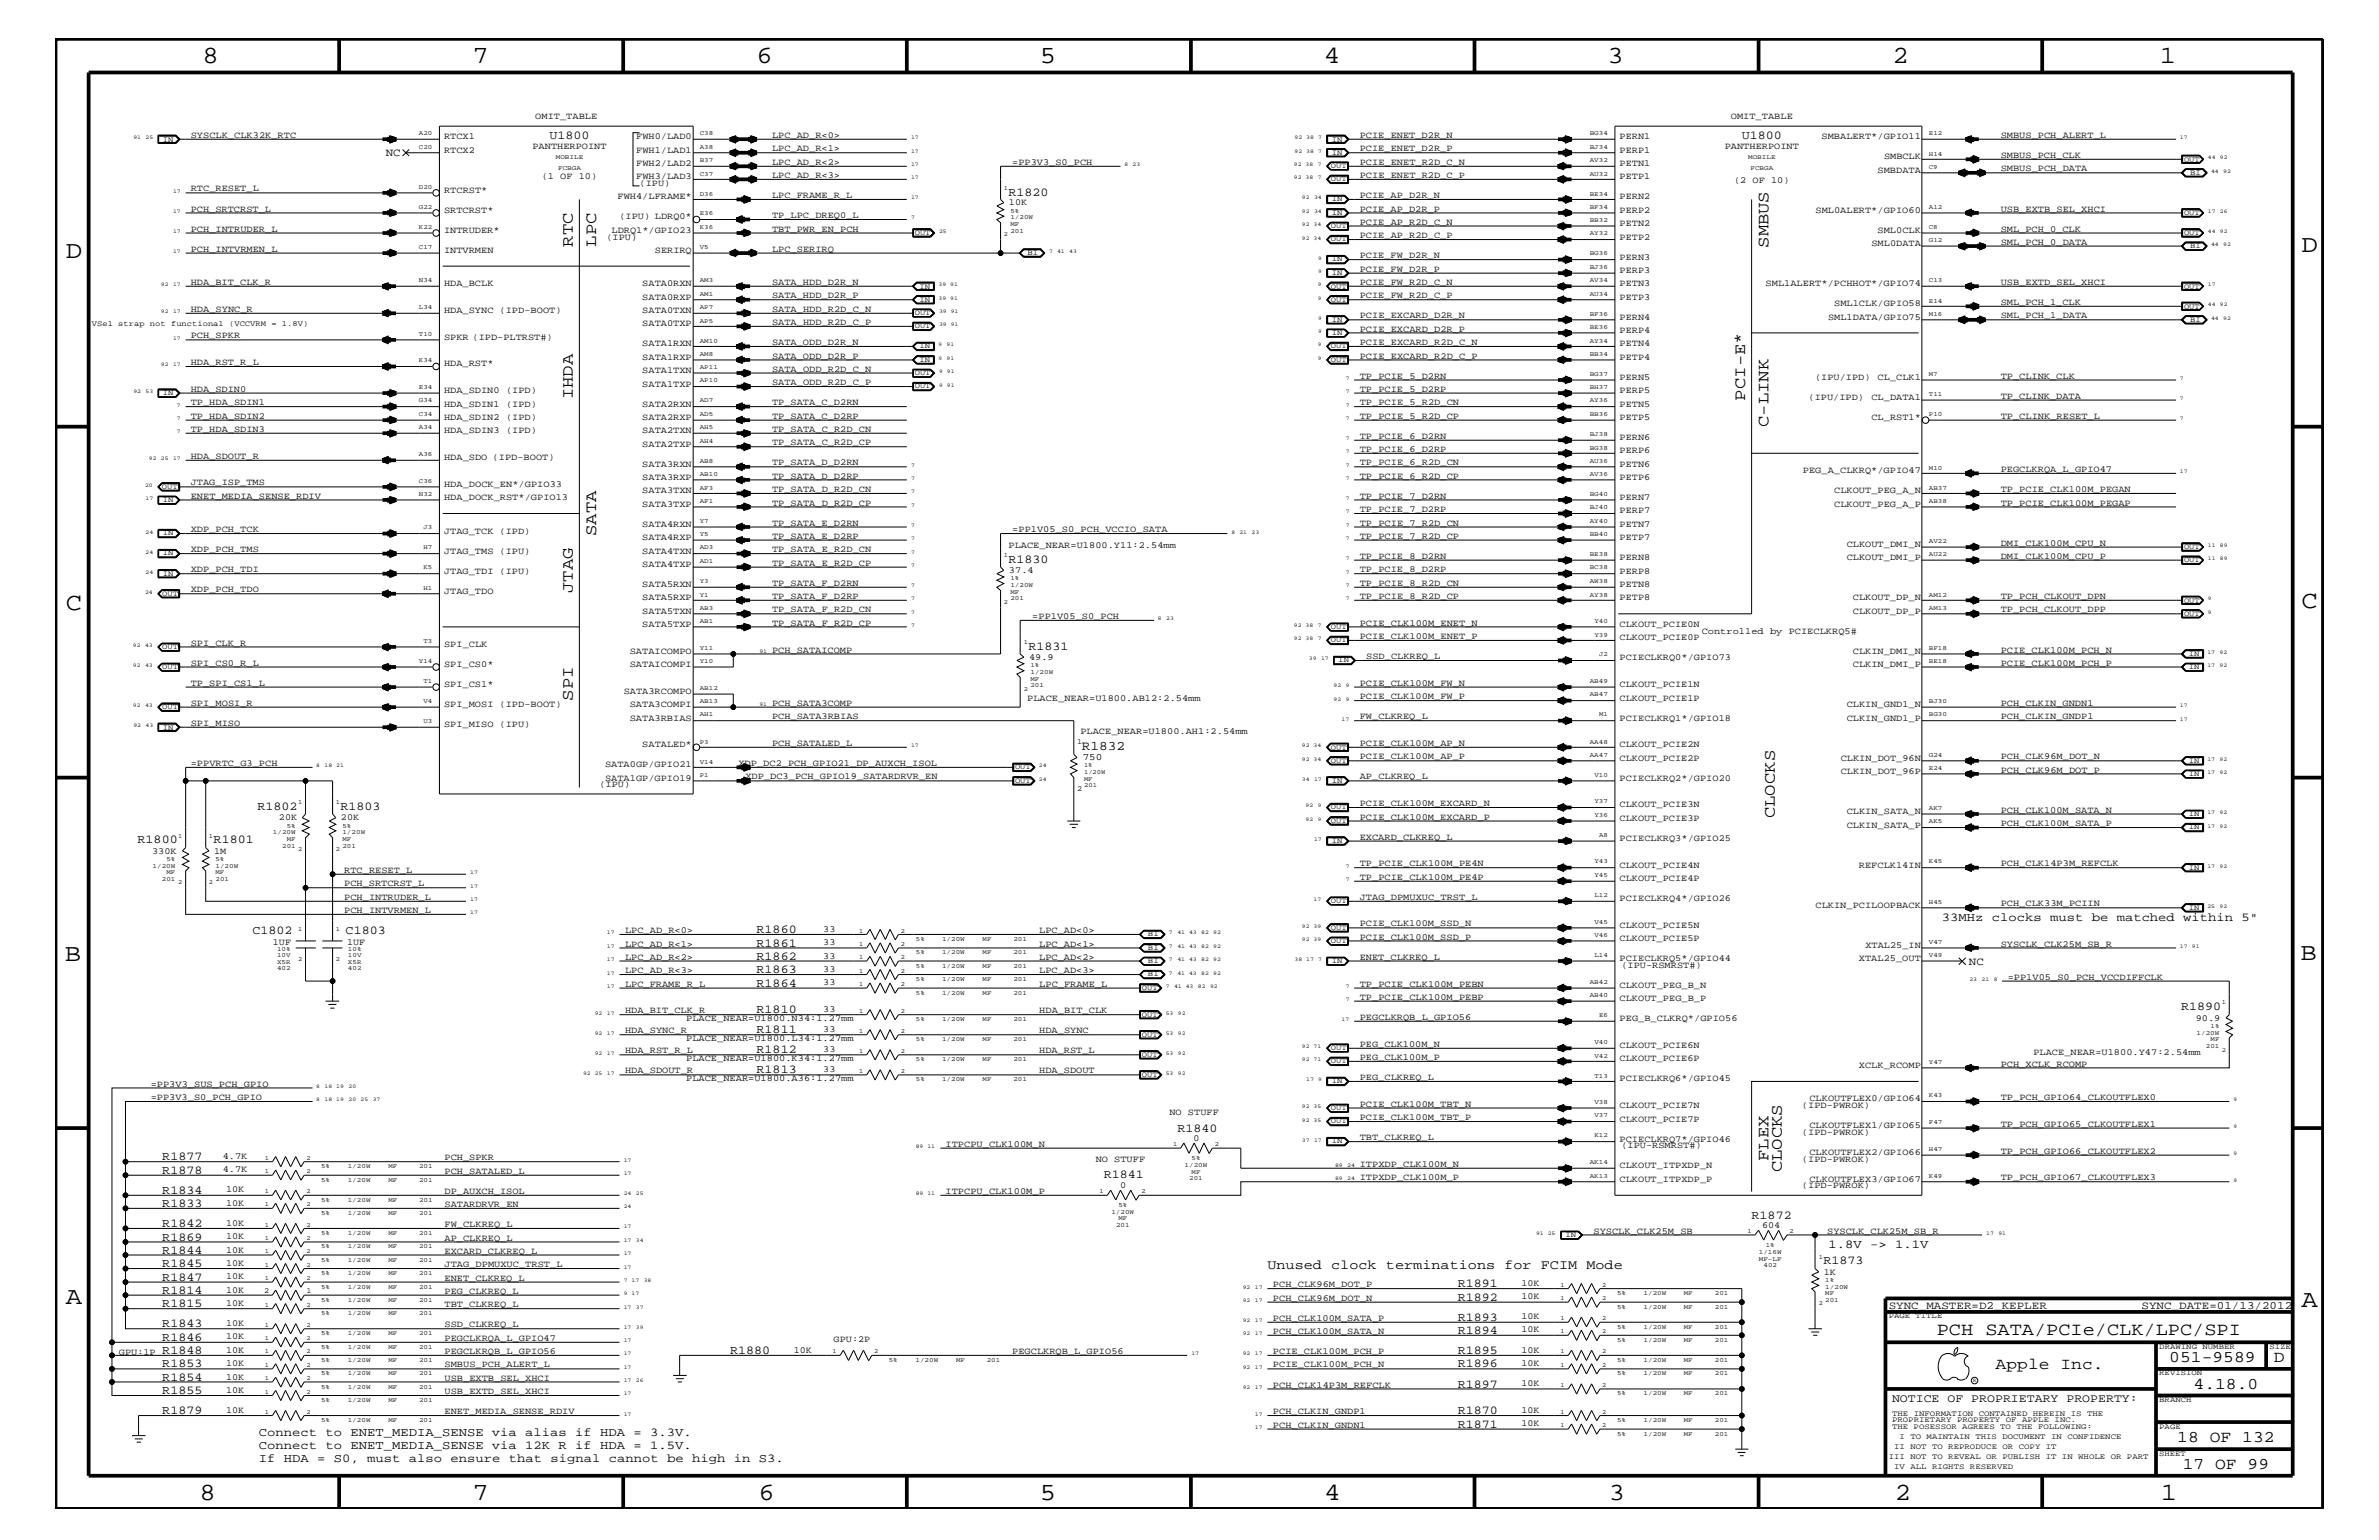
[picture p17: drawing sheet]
<svg xmlns="http://www.w3.org/2000/svg" width="432mm" height="279mm" viewBox="0 0 432 279" stroke-linecap="round" stroke-linejoin="round" font-family="sans-serif">
<defs><g id="words">
<g font-size="4.5">
<text x="36.7" y="11.5">8</text>
<text x="85.8" y="11.5">7</text>
<text x="137.3" y="11.5">6</text>
<text x="188.7" y="11.5">5</text>
<text x="240.3" y="11.5">4</text>
<text x="291.8" y="11.5">3</text>
<text x="343.5" y="11.5">2</text>
<text x="392" y="11.5">1</text>
<text x="11.9" y="46.8">D</text>
<text x="417.7" y="45.7">D</text>
<text x="11.9" y="110.6">C</text>
<text x="417.7" y="110.3">C</text>
<text x="11.8" y="174.3">B</text>
<text x="417.6" y="174.2">B</text>
<text x="11.9" y="236.7">A</text>
<text x="417.7" y="237.1">A</text>
<text x="36.2" y="272.1">8</text>
<text x="85.8" y="272.1">7</text>
<text x="137.7" y="272.1">6</text>
<text x="188.7" y="272.1">5</text>
<text x="240.4" y="272.1">4</text>
<text x="292" y="272.1">3</text>
<text x="343.9" y="272.1">2</text>
<text x="392.2" y="272.1">1</text>
</g>
<text font-size="3.3" x="351.5" y="242.3">PCH SATA/PCIe/CLK/LPC/SPI</text>
<g font-size="3">
<text x="104" y="44.8" transform="rotate(-90 104 44.8)">RTC</text>
<text x="108.2" y="44.8" transform="rotate(-90 108.2 44.8)">LPC</text>
<text x="321" y="44.9" transform="rotate(-90 321 44.9)">SMBUS</text>
<text x="104" y="72.5" transform="rotate(-90 104 72.5)">IHDA</text>
<text x="316.7" y="72.7" transform="rotate(-90 316.7 72.7)">PCI-E*</text>
<text x="321" y="77.5" transform="rotate(-90 321 77.5)">C-LINK</text>
<text x="108.2" y="97.3" transform="rotate(-90 108.2 97.3)">SATA</text>
<text x="104" y="107.6" transform="rotate(-90 104 107.6)">JTAG</text>
<text x="104" y="127.2" transform="rotate(-90 104 127.2)">SPI</text>
<text x="322.2" y="148.4" transform="rotate(-90 322.2 148.4)">CLOCKS</text>
<text x="321" y="210.6" transform="rotate(-90 321 210.6)">FLEX</text>
<text x="323.4" y="212.7" transform="rotate(-90 323.4 212.7)">CLOCKS</text>
<text x="362.2" y="248.4">Apple Inc.</text>
<text x="393.7" y="247.1">051-9589</text>
<text x="398.1" y="252">4.18.0</text>
<text x="412.7" y="247.1">D</text>
<text x="395.2" y="261.6">18 OF 132</text>
<text x="396.2" y="266.6">17 OF 99</text>
</g>
<text font-size="2.5" x="230" y="230.2">Unused clock terminations for FCIM Mode</text>
<text font-size="2.4" x="196.3" y="136.1">R1832</text>
<g font-size="2.2">
<text x="99.7" y="25.3">U1800</text>
<text x="316.1" y="25.3">U1800</text>
<text x="183" y="35.5">R1820</text>
<text x="183" y="102.1">R1830</text>
<text x="186.7" y="117.9">R1831</text>
<text x="46.7" y="147">R1802</text>
<text x="61.8" y="147">R1803</text>
<text x="25" y="153">R1800</text>
<text x="38.8" y="153">R1801</text>
<text x="352.5" y="167.1">33MHz clocks must be matched within 5&quot;</text>
<text x="45.8" y="169.5">C1802</text>
<text x="62.7" y="169.5">C1803</text>
<text x="137.3" y="171.7">R1861</text>
<text x="137.3" y="169.3">R1860</text>
<text x="137.3" y="174.2">R1862</text>
<text x="137.3" y="176.6">R1863</text>
<text x="137.3" y="179">R1864</text>
<text x="137.3" y="183.8">R1810</text>
<text x="395.9" y="183.3">R1890</text>
<text x="137.3" y="191.1">R1812</text>
<text x="137.3" y="187.5">R1811</text>
<text x="137.3" y="194.8">R1813</text>
<text x="213.7" y="205.3">R1840</text>
<text x="29.5" y="210.5">R1877</text>
<text x="29.5" y="213">R1878</text>
<text x="200.3" y="213.8">R1841</text>
<text x="29.5" y="216.6">R1834</text>
<text x="29.5" y="219">R1833</text>
<text x="317.9" y="221.1">R1872</text>
<text x="29.5" y="222.6">R1842</text>
<text x="29.5" y="225.1">R1869</text>
<text x="29.5" y="227.5">R1844</text>
<text x="331.9" y="226.5">1.8V -&gt; 1.1V</text>
<text x="29.5" y="229.9">R1845</text>
<text x="29.5" y="232.4">R1847</text>
<text x="264.6" y="233.5">R1891</text>
<text x="331" y="229.4">R1873</text>
<text x="29.5" y="234.7">R1814</text>
<text x="29.5" y="237.2">R1815</text>
<text x="264.6" y="236">R1892</text>
<text x="264.6" y="239.6">R1893</text>
<text x="29.5" y="240.8">R1843</text>
<text x="29.5" y="243.3">R1846</text>
<text x="29.5" y="245.6">R1848</text>
<text x="132.5" y="245.6">R1880</text>
<text x="264.6" y="242">R1894</text>
<text x="264.6" y="245.6">R1895</text>
<text x="29.5" y="248.1">R1853</text>
<text x="29.5" y="250.6">R1854</text>
<text x="264.6" y="248.1">R1896</text>
<text x="264.6" y="251.7">R1897</text>
<text x="29.5" y="256.6">R1879</text>
<text x="29.5" y="252.9">R1855</text>
<text x="264.6" y="256.6">R1870</text>
<text x="47" y="262.9">Connect to ENET_MEDIA_SENSE via 12K R if HDA = 1.5V.</text>
<text x="47" y="260.5">Connect to ENET_MEDIA_SENSE via alias if HDA = 3.3V.</text>
<text x="264.6" y="259">R1871</text>
<text x="47" y="265.3">If HDA = S0, must also ensure that signal cannot be high in S3.</text>
</g>
<text font-size="2.1" x="343.4" y="254.4">NOTICE OF PROPRIETARY PROPERTY:</text>
<g font-size="2">
<text x="70" y="28.3">NC</text>
<text x="357.4" y="175">NC</text>
<text x="342.8" y="237.4">SYNC_MASTER=D2_KEPLER</text>
<text x="388.7" y="237.4">SYNC_DATE=01/13/2012</text>
</g>
<text font-size="1.8" x="196.5" y="137.9">750</text>
<g font-size="1.7">
<text x="97.2" y="21.6">OMIT_TABLE</text>
<text x="314.2" y="21.6">OMIT_TABLE</text>
<text x="34.6" y="25">SYSCLK_CLK32K_RTC</text>
<text x="80.6" y="25.3">RTCX1</text>
<text x="80.6" y="27.7">RTCX2</text>
<text x="96.6" y="27.1">PANTHERPOINT</text>
<text x="115.5" y="25.3">FWH0/LAD0</text>
<text x="115.5" y="27.7">FWH1/LAD1</text>
<text x="140.1" y="27.5">LPC_AD_R&lt;1&gt;</text>
<text x="140.1" y="25">LPC_AD_R&lt;0&gt;</text>
<text x="140.1" y="29.9">LPC_AD_R&lt;2&gt;</text>
<text x="183.7" y="29.9">=PP3V3_S0_PCH</text>
<text x="246.8" y="25">PCIE_ENET_D2R_N</text>
<text x="246.8" y="27.5">PCIE_ENET_D2R_P</text>
<text x="246.8" y="29.9">PCIE_ENET_R2D_C_N</text>
<text x="294" y="27.7">PERP1</text>
<text x="294" y="25.3">PERN1</text>
<text x="313.1" y="27.1">PANTHERPOINT</text>
<text x="330.6" y="25.3">SMBALERT*/GPIO11</text>
<text x="342" y="28.9">SMBCLK</text>
<text x="363.1" y="25">SMBUS_PCH_ALERT_L</text>
<text x="363.1" y="28.6">SMBUS_PCH_CLK</text>
<text x="34.6" y="34.7">RTC_RESET_L</text>
<text x="80.6" y="35">RTCRST*</text>
<text x="98.3" y="32.5">(1 OF 10)</text>
<text x="115.5" y="30.2">FWH2/LAD2</text>
<text x="115.5" y="32.5">FWH3/LAD3</text>
<text x="116.1" y="33.7">(IPU)</text>
<text x="140.1" y="35.9">LPC_FRAME_R_L</text>
<text x="140.1" y="32.3">LPC_AD_R&lt;3&gt;</text>
<text x="246.8" y="32.3">PCIE_ENET_R2D_C_P</text>
<text x="246.8" y="35.9">PCIE_AP_D2R_N</text>
<text x="294" y="30.2">PETN1</text>
<text x="294" y="32.5">PETP1</text>
<text x="314.7" y="33.1">(2 OF 10)</text>
<text x="340.8" y="31.4">SMBDATA</text>
<text x="363.1" y="31.1">SMBUS_PCH_DATA</text>
<text x="34.6" y="38.4">PCH_SRTCRST_L</text>
<text x="80.6" y="38.6">SRTCRST*</text>
<text x="112.1" y="36.2">FWH4/LFRAME*</text>
<text x="112.4" y="39.8">(IPU) LDRQ0*</text>
<text x="140.1" y="39.6">TP_LPC_DREQ0_L</text>
<text x="183.1" y="37.3">10K</text>
<text x="246.8" y="40.8">PCIE_AP_R2D_C_N</text>
<text x="246.8" y="38.4">PCIE_AP_D2R_P</text>
<text x="294" y="41">PETN2</text>
<text x="294" y="36.2">PERN2</text>
<text x="294" y="38.6">PERP2</text>
<text x="329.5" y="38.6">SML0ALERT*/GPIO60</text>
<text x="363.1" y="38.4">USB_EXTB_SEL_XHCI</text>
<text x="34.6" y="42">PCH_INTRUDER_L</text>
<text x="34.6" y="45.7">PCH_INTVRMEN_L</text>
<text x="80.6" y="42.3">INTRUDER*</text>
<text x="80.6" y="45.9">INTVRMEN</text>
<text x="110.1" y="43.5">(IPU)</text>
<text x="111" y="42.3">LDRQ1*/GPIO23</text>
<text x="118.9" y="45.9">SERIRQ</text>
<text x="140.1" y="42">TBT_PWR_EN_PCH</text>
<text x="140.1" y="45.7">LPC_SERIRQ</text>
<text x="246.8" y="46.8">PCIE_FW_D2R_N</text>
<text x="246.8" y="43.2">PCIE_AP_R2D_C_P</text>
<text x="294" y="47.1">PERN3</text>
<text x="294" y="43.5">PETP2</text>
<text x="339.7" y="44.6">SML0DATA</text>
<text x="340.8" y="42.3">SML0CLK</text>
<text x="363.1" y="42">SML_PCH_0_CLK</text>
<text x="363.1" y="44.4">SML_PCH_0_DATA</text>
<text x="34.6" y="51.7">HDA_BIT_CLK_R</text>
<text x="80.6" y="51.9">HDA_BCLK</text>
<text x="116.6" y="51.9">SATA0RXN</text>
<text x="140.1" y="51.7">SATA_HDD_D2R_N</text>
<text x="246.8" y="51.7">PCIE_FW_R2D_C_N</text>
<text x="246.8" y="49.3">PCIE_FW_D2R_P</text>
<text x="294" y="51.9">PETN3</text>
<text x="294" y="49.6">PERP3</text>
<text x="320.5" y="51.9">SML1ALERT*/PCHHOT*/GPIO74</text>
<text x="363.1" y="51.7">USB_EXTD_SEL_XHCI</text>
<text x="34.6" y="56.6">HDA_SYNC_R</text>
<text x="80.6" y="56.8">HDA_SYNC (IPD-BOOT)</text>
<text x="116.6" y="59.2">SATA0TXP</text>
<text x="116.6" y="56.8">SATA0TXN</text>
<text x="116.6" y="54.4">SATA0RXP</text>
<text x="140.1" y="59">SATA_HDD_R2D_C_P</text>
<text x="140.1" y="56.6">SATA_HDD_R2D_C_N</text>
<text x="140.1" y="54.1">SATA_HDD_D2R_P</text>
<text x="246.8" y="54.1">PCIE_FW_R2D_C_P</text>
<text x="246.8" y="57.8">PCIE_EXCARD_D2R_N</text>
<text x="294" y="54.4">PETP3</text>
<text x="294" y="58">PERN4</text>
<text x="331.8" y="58">SML1DATA/GPIO75</text>
<text x="332.9" y="55.6">SML1CLK/GPIO58</text>
<text x="363.1" y="55.3">SML_PCH_1_CLK</text>
<text x="363.1" y="57.8">SML_PCH_1_DATA</text>
<text x="34.6" y="61.4">PCH_SPKR</text>
<text x="80.6" y="61.7">SPKR (IPD-PLTRST#)</text>
<text x="116.6" y="62.9">SATA1RXN</text>
<text x="116.6" y="65.3">SATA1RXP</text>
<text x="140.1" y="62.6">SATA_ODD_D2R_N</text>
<text x="140.1" y="65.1">SATA_ODD_D2R_P</text>
<text x="246.8" y="65.1">PCIE_EXCARD_R2D_C_P</text>
<text x="246.8" y="60.2">PCIE_EXCARD_D2R_P</text>
<text x="246.8" y="62.6">PCIE_EXCARD_R2D_C_N</text>
<text x="294" y="65.3">PETP4</text>
<text x="294" y="62.9">PETN4</text>
<text x="294" y="60.4">PERP4</text>
<text x="34.6" y="71.1">HDA_SDIN0</text>
<text x="34.6" y="66.2">HDA_RST_R_L</text>
<text x="80.6" y="66.5">HDA_RST*</text>
<text x="80.6" y="71.3">HDA_SDIN0 (IPD)</text>
<text x="116.6" y="70.1">SATA1TXP</text>
<text x="116.6" y="67.7">SATA1TXN</text>
<text x="140.1" y="67.5">SATA_ODD_R2D_C_N</text>
<text x="140.1" y="69.9">SATA_ODD_R2D_C_P</text>
<text x="246.8" y="68.7">TP_PCIE_5_D2RN</text>
<text x="246.8" y="71.1">TP_PCIE_5_D2RP</text>
<text x="294" y="71.3">PERP5</text>
<text x="294" y="68.9">PERN5</text>
<text x="329.4" y="68.9">(IPU/IPD)</text>
<text x="340.8" y="68.9">CL_CLK1</text>
<text x="363.1" y="68.7">TP_CLINK_CLK</text>
<text x="34.6" y="76">TP_HDA_SDIN2</text>
<text x="34.6" y="73.5">TP_HDA_SDIN1</text>
<text x="80.6" y="73.8">HDA_SDIN1 (IPD)</text>
<text x="80.6" y="76.2">HDA_SDIN2 (IPD)</text>
<text x="116.6" y="73.8">SATA2RXN</text>
<text x="116.6" y="76.2">SATA2RXP</text>
<text x="140.1" y="76">TP_SATA_C_D2RP</text>
<text x="140.1" y="73.5">TP_SATA_C_D2RN</text>
<text x="246.8" y="73.5">TP_PCIE_5_R2D_CN</text>
<text x="246.8" y="76">TP_PCIE_5_R2D_CP</text>
<text x="294" y="76.2">PETP5</text>
<text x="294" y="73.8">PETN5</text>
<text x="328.3" y="72.6">(IPU/IPD)</text>
<text x="339.7" y="72.6">CL_DATA1</text>
<text x="339.7" y="76.2">CL_RST1*</text>
<text x="363.1" y="72.3">TP_CLINK_DATA</text>
<text x="363.1" y="76">TP_CLINK_RESET_L</text>
<text x="34.6" y="78.3">TP_HDA_SDIN3</text>
<text x="34.6" y="83.3">HDA_SDOUT_R</text>
<text x="80.6" y="78.6">HDA_SDIN3 (IPD)</text>
<text x="80.6" y="83.5">HDA_SDO (IPD-BOOT)</text>
<text x="116.6" y="78.6">SATA2TXN</text>
<text x="116.6" y="81.1">SATA2TXP</text>
<text x="140.1" y="78.3">TP_SATA_C_R2D_CN</text>
<text x="140.1" y="80.8">TP_SATA_C_R2D_CP</text>
<text x="246.8" y="79.6">TP_PCIE_6_D2RN</text>
<text x="246.8" y="82">TP_PCIE_6_D2RP</text>
<text x="294" y="82.2">PERP6</text>
<text x="294" y="79.9">PERN6</text>
<text x="34.6" y="88.1">JTAG_ISP_TMS</text>
<text x="80.6" y="88.3">HDA_DOCK_EN*/GPIO33</text>
<text x="116.6" y="84.7">SATA3RXN</text>
<text x="116.6" y="87.1">SATA3RXP</text>
<text x="116.6" y="89.5">SATA3TXN</text>
<text x="140.1" y="86.9">TP_SATA_D_D2RP</text>
<text x="140.1" y="89.3">TP_SATA_D_R2D_CN</text>
<text x="140.1" y="84.4">TP_SATA_D_D2RN</text>
<text x="246.8" y="86.9">TP_PCIE_6_R2D_CP</text>
<text x="246.8" y="84.4">TP_PCIE_6_R2D_CN</text>
<text x="294" y="84.7">PETN6</text>
<text x="294" y="87.1">PETP6</text>
<text x="327.2" y="85.9">PEG_A_CLKRQ*/GPIO47</text>
<text x="332.9" y="89.5">CLKOUT_PEG_A_N</text>
<text x="363.1" y="89.3">TP_PCIE_CLK100M_PEGAN</text>
<text x="363.1" y="85.6">PEGCLKRQA_L_GPIO47</text>
<text x="34.6" y="90.5">ENET_MEDIA_SENSE_RDIV</text>
<text x="80.6" y="90.7">HDA_DOCK_RST*/GPIO13</text>
<text x="116.6" y="92">SATA3TXP</text>
<text x="116.6" y="95.6">SATA4RXN</text>
<text x="140.1" y="91.7">TP_SATA_D_R2D_CP</text>
<text x="140.1" y="95.4">TP_SATA_E_D2RN</text>
<text x="246.8" y="95.4">TP_PCIE_7_R2D_CN</text>
<text x="246.8" y="90.5">TP_PCIE_7_D2RN</text>
<text x="246.8" y="92.9">TP_PCIE_7_D2RP</text>
<text x="294" y="95.6">PETN7</text>
<text x="294" y="93.2">PERP7</text>
<text x="294" y="90.7">PERN7</text>
<text x="332.9" y="92">CLKOUT_PEG_A_P</text>
<text x="363.1" y="91.7">TP_PCIE_CLK100M_PEGAP</text>
<text x="34.6" y="100.2">XDP_PCH_TMS</text>
<text x="34.6" y="96.5">XDP_PCH_TCK</text>
<text x="80.6" y="96.8">JTAG_TCK (IPD)</text>
<text x="80.6" y="100.4">JTAG_TMS (IPU)</text>
<text x="116.6" y="98">SATA4RXP</text>
<text x="116.6" y="100.4">SATA4TXN</text>
<text x="140.1" y="97.7">TP_SATA_E_D2RP</text>
<text x="140.1" y="100.2">TP_SATA_E_R2D_CN</text>
<text x="183" y="99.3">PLACE_NEAR=U1800.Y11:2.54mm</text>
<text x="183.7" y="96.5">=PP1V05_S0_PCH_VCCIO_SATA</text>
<text x="246.8" y="97.7">TP_PCIE_7_R2D_CP</text>
<text x="246.8" y="101.4">TP_PCIE_8_D2RN</text>
<text x="294" y="98">PETP7</text>
<text x="294" y="101.6">PERN8</text>
<text x="335.2" y="99.3">CLKOUT_DMI_N</text>
<text x="335.2" y="101.6">CLKOUT_DMI_P</text>
<text x="363.1" y="99">DMI_CLK100M_CPU_N</text>
<text x="363.1" y="101.4">DMI_CLK100M_CPU_P</text>
<text x="34.6" y="107.5">XDP_PCH_TDO</text>
<text x="34.6" y="103.8">XDP_PCH_TDI</text>
<text x="80.6" y="104.1">JTAG_TDI (IPU)</text>
<text x="80.6" y="107.7">JTAG_TDO</text>
<text x="116.6" y="102.9">SATA4TXP</text>
<text x="116.6" y="106.5">SATA5RXN</text>
<text x="140.1" y="102.6">TP_SATA_E_R2D_CP</text>
<text x="140.1" y="106.3">TP_SATA_F_D2RN</text>
<text x="183.1" y="104">37.4</text>
<text x="246.8" y="103.8">TP_PCIE_8_D2RP</text>
<text x="246.8" y="106.3">TP_PCIE_8_R2D_CN</text>
<text x="294" y="104.1">PERP8</text>
<text x="294" y="106.5">PETN8</text>
<text x="116.6" y="108.9">SATA5RXP</text>
<text x="116.6" y="111.4">SATA5TXN</text>
<text x="116.6" y="113.7">SATA5TXP</text>
<text x="140.1" y="111.1">TP_SATA_F_R2D_CN</text>
<text x="140.1" y="108.7">TP_SATA_F_D2RP</text>
<text x="140.1" y="113.6">TP_SATA_F_R2D_CP</text>
<text x="187.4" y="112.3">=PP1V05_S0_PCH</text>
<text x="246.8" y="108.7">TP_PCIE_8_R2D_CP</text>
<text x="246.8" y="113.6">PCIE_CLK100M_ENET_N</text>
<text x="294" y="113.7">CLKOUT_PCIE0N</text>
<text x="294" y="108.9">PETP8</text>
<text x="336.3" y="111.4">CLKOUT_DP_P</text>
<text x="336.3" y="108.9">CLKOUT_DP_N</text>
<text x="363.1" y="108.7">TP_PCH_CLKOUT_DPN</text>
<text x="363.1" y="111.1">TP_PCH_CLKOUT_DPP</text>
<text x="34.6" y="117.2">SPI_CLK_R</text>
<text x="80.6" y="117.4">SPI_CLK</text>
<text x="114.3" y="118.6">SATAICOMPO</text>
<text x="140.1" y="118.4">PCH_SATAICOMP</text>
<text x="186.8" y="119.7">49.9</text>
<text x="246.8" y="115.9">PCIE_CLK100M_ENET_P</text>
<text x="248" y="119.6">SSD_CLKREQ_L</text>
<text x="294" y="119.8">PCIECLKRQ0*/GPIO73</text>
<text x="294" y="116.2">CLKOUT_PCIE0P</text>
<text x="308.9" y="115">Controlled by PCIECLKRQ5#</text>
<text x="336.3" y="118.6">CLKIN_DMI_N</text>
<text x="363.1" y="118.4">PCIE_CLK100M_PCH_N</text>
<text x="34.6" y="124.4">TP_SPI_CS1_L</text>
<text x="34.6" y="120.8">SPI_CS0_R_L</text>
<text x="80.6" y="121">SPI_CS0*</text>
<text x="80.6" y="124.7">SPI_CS1*</text>
<text x="113.2" y="125.9">SATA3RCOMPO</text>
<text x="114.3" y="121">SATAICOMPI</text>
<text x="246.8" y="124.4">PCIE_CLK100M_FW_N</text>
<text x="294" y="124.7">CLKOUT_PCIE1N</text>
<text x="336.3" y="121">CLKIN_DMI_P</text>
<text x="363.1" y="120.8">PCIE_CLK100M_PCH_P</text>
<text x="34.6" y="131.7">SPI_MISO</text>
<text x="34.6" y="128">SPI_MOSI_R</text>
<text x="80.6" y="128.3">SPI_MOSI (IPD-BOOT)</text>
<text x="80.6" y="131.9">SPI_MISO (IPU)</text>
<text x="114.3" y="128.3">SATA3COMPI</text>
<text x="114.3" y="130.8">SATA3RBIAS</text>
<text x="140.1" y="130.5">PCH_SATA3RBIAS</text>
<text x="140.1" y="128">PCH_SATA3COMP</text>
<text x="186.4" y="127.1">PLACE_NEAR=U1800.AB12:2.54mm</text>
<text x="246.8" y="130.5">FW_CLKREQ_L</text>
<text x="246.8" y="126.9">PCIE_CLK100M_FW_P</text>
<text x="294" y="130.8">PCIECLKRQ1*/GPIO18</text>
<text x="294" y="127.1">CLKOUT_PCIE1P</text>
<text x="335.2" y="128.3">CLKIN_GND1_N</text>
<text x="335.2" y="130.8">CLKIN_GND1_P</text>
<text x="363.1" y="128">PCH_CLKIN_GNDN1</text>
<text x="363.1" y="130.5">PCH_CLKIN_GNDP1</text>
<text x="116.6" y="135.6">SATALED*</text>
<text x="140.1" y="135.3">PCH_SATALED_L</text>
<text x="196.1" y="133.2">PLACE_NEAR=U1800.AH1:2.54mm</text>
<text x="246.8" y="135.3">PCIE_CLK100M_AP_N</text>
<text x="246.8" y="137.8">PCIE_CLK100M_AP_P</text>
<text x="294" y="135.6">CLKOUT_PCIE2N</text>
<text x="363.1" y="137.8">PCH_CLK96M_DOT_N</text>
<text x="34.6" y="139">=PPVRTC_G3_PCH</text>
<text x="108.8" y="142.9">(IPU)</text>
<text x="109.8" y="139.2">SATA0GP/GPIO21</text>
<text x="109.8" y="141.7">SATA1GP/GPIO19</text>
<text x="134" y="139">XDP_DC2_PCH_GPIO21_DP_AUXCH_ISOL</text>
<text x="135.3" y="141.4">XDP_DC3_PCH_GPIO19_SATARDRVR_EN</text>
<text x="246.8" y="141.4">AP_CLKREQ_L</text>
<text x="294" y="141.7">PCIECLKRQ2*/GPIO20</text>
<text x="294" y="138">CLKOUT_PCIE2P</text>
<text x="334.1" y="138">CLKIN_DOT_96N</text>
<text x="334.1" y="140.4">CLKIN_DOT_96P</text>
<text x="363.1" y="140.2">PCH_CLK96M_DOT_P</text>
<text x="50.6" y="148.8">20K</text>
<text x="61.9" y="148.8">20K</text>
<text x="246.8" y="148.7">PCIE_CLK100M_EXCARD_P</text>
<text x="246.8" y="146.2">PCIE_CLK100M_EXCARD_N</text>
<text x="294" y="149">CLKOUT_PCIE3P</text>
<text x="294" y="146.5">CLKOUT_PCIE3N</text>
<text x="335.2" y="147.7">CLKIN_SATA_N</text>
<text x="363.1" y="149.9">PCH_CLK100M_SATA_P</text>
<text x="363.1" y="147.5">PCH_CLK100M_SATA_N</text>
<text x="27.6" y="154.9">330K</text>
<text x="38.9" y="154.9">1M</text>
<text x="246.8" y="152.3">EXCARD_CLKREQ_L</text>
<text x="294" y="152.6">PCIECLKRQ3*/GPIO25</text>
<text x="335.2" y="150.1">CLKIN_SATA_P</text>
<text x="62.5" y="160.8">PCH_SRTCRST_L</text>
<text x="62.5" y="158.4">RTC_RESET_L</text>
<text x="246.8" y="159.6">TP_PCIE_CLK100M_PE4P</text>
<text x="246.8" y="157.2">TP_PCIE_CLK100M_PE4N</text>
<text x="294" y="159.9">CLKOUT_PCIE4P</text>
<text x="294" y="157.4">CLKOUT_PCIE4N</text>
<text x="337.4" y="157.4">REFCLK14IN</text>
<text x="363.1" y="157.2">PCH_CLK14P3M_REFCLK</text>
<text x="62.5" y="163.3">PCH_INTRUDER_L</text>
<text x="62.5" y="165.6">PCH_INTVRMEN_L</text>
<text x="246.8" y="163.3">JTAG_DPMUXUC_TRST_L</text>
<text x="294" y="163.5">PCIECLKRQ4*/GPIO26</text>
<text x="329.5" y="164.7">CLKIN_PCILOOPBACK</text>
<text x="363.1" y="164.5">PCH_CLK33M_PCIIN</text>
<text x="49.5" y="171.4">1UF</text>
<text x="63" y="171.4">1UF</text>
<text x="113.5" y="171.7">LPC_AD_R&lt;1&gt;</text>
<text x="113.5" y="169.3">LPC_AD_R&lt;0&gt;</text>
<text x="149.4" y="171.5">33</text>
<text x="149.4" y="173.9">33</text>
<text x="149.4" y="169">33</text>
<text x="188.6" y="171.7">LPC_AD&lt;1&gt;</text>
<text x="188.6" y="169.3">LPC_AD&lt;0&gt;</text>
<text x="246.8" y="170.5">PCIE_CLK100M_SSD_P</text>
<text x="246.8" y="168.1">PCIE_CLK100M_SSD_N</text>
<text x="294" y="170.7">CLKOUT_PCIE5P</text>
<text x="294" y="168.3">CLKOUT_PCIE5N</text>
<text x="338.6" y="172">XTAL25_IN</text>
<text x="363.1" y="171.7">SYSCLK_CLK25M_SB_R</text>
<text x="113.5" y="176.6">LPC_AD_R&lt;3&gt;</text>
<text x="113.5" y="179">LPC_FRAME_R_L</text>
<text x="113.5" y="174.2">LPC_AD_R&lt;2&gt;</text>
<text x="149.4" y="176.3">33</text>
<text x="149.4" y="178.8">33</text>
<text x="188.6" y="179">LPC_FRAME_L</text>
<text x="188.6" y="174.2">LPC_AD&lt;2&gt;</text>
<text x="188.6" y="176.6">LPC_AD&lt;3&gt;</text>
<text x="246.8" y="179">TP_PCIE_CLK100M_PEBN</text>
<text x="246.8" y="174.2">ENET_CLKREQ_L</text>
<text x="294" y="179.3">CLKOUT_PEG_B_N</text>
<text x="294" y="174.4">PCIECLKRQ5*/GPIO44</text>
<text x="294.3" y="175.6">(IPU-RSMRST#)</text>
<text x="337.4" y="174.4">XTAL25_OUT</text>
<text x="364.4" y="177.7">=PP1V05_S0_PCH_VCCDIFFCLK</text>
<text x="113.5" y="183.8">HDA_BIT_CLK_R</text>
<text x="124.5" y="185.3">PLACE_NEAR=U1800.N34:1.27mm</text>
<text x="149.4" y="183.6">33</text>
<text x="188.6" y="183.8">HDA_BIT_CLK</text>
<text x="246.8" y="181.4">TP_PCIE_CLK100M_PEBP</text>
<text x="246.8" y="185">PEGCLKRQB_L_GPIO56</text>
<text x="294" y="185.3">PEG_B_CLKRQ*/GPIO56</text>
<text x="294" y="181.6">CLKOUT_PEG_B_P</text>
<text x="398.5" y="185.2">90.9</text>
<text x="113.5" y="191.1">HDA_RST_R_L</text>
<text x="113.5" y="187.5">HDA_SYNC_R</text>
<text x="124.5" y="188.9">PLACE_NEAR=U1800.L34:1.27mm</text>
<text x="149.4" y="190.9">33</text>
<text x="149.4" y="187.2">33</text>
<text x="188.6" y="187.5">HDA_SYNC</text>
<text x="188.6" y="191.1">HDA_RST_L</text>
<text x="246.8" y="189.9">PEG_CLK100M_N</text>
<text x="294" y="190.2">CLKOUT_PCIE6N</text>
<text x="369.1" y="191.5">PLACE_NEAR=U1800.Y47:2.54mm</text>
<text x="27.3" y="197.2">=PP3V3_SUS_PCH_GPIO</text>
<text x="113.5" y="194.8">HDA_SDOUT_R</text>
<text x="124.5" y="192.6">PLACE_NEAR=U1800.K34:1.27mm</text>
<text x="124.5" y="196.2">PLACE_NEAR=U1800.A36:1.27mm</text>
<text x="149.4" y="194.5">33</text>
<text x="188.6" y="194.8">HDA_SDOUT</text>
<text x="246.8" y="195.9">PEG_CLKREQ_L</text>
<text x="246.8" y="192.3">PEG_CLK100M_P</text>
<text x="294" y="196.2">PCIECLKRQ6*/GPIO45</text>
<text x="294" y="192.6">CLKOUT_PCIE6P</text>
<text x="337.4" y="193.7">XCLK_RCOMP</text>
<text x="363.1" y="193.6">PCH_XCLK_RCOMP</text>
<text x="27.3" y="199.6">=PP3V3_S0_PCH_GPIO</text>
<text x="212.3" y="202.3">NO STUFF</text>
<text x="246.8" y="203.2">PCIE_CLK100M_TBT_P</text>
<text x="246.8" y="200.9">PCIE_CLK100M_TBT_N</text>
<text x="294" y="201">CLKOUT_PCIE7N</text>
<text x="294" y="203.5">CLKOUT_PCIE7P</text>
<text x="327.1" y="201">(IPD-PWROK)</text>
<text x="328.4" y="199.8">CLKOUTFLEX0/GPIO64</text>
<text x="363.1" y="199.6">TP_PCH_GPIO64_CLKOUTFLEX0</text>
<text x="171.6" y="208.1">ITPCPU_CLK100M_N</text>
<text x="216.6" y="207">0</text>
<text x="246.8" y="206.9">TBT_CLKREQ_L</text>
<text x="294" y="207.1">PCIECLKRQ7*/GPIO46</text>
<text x="294.3" y="208.3">(IPU-RSMRST#)</text>
<text x="327.1" y="205.9">(IPD-PWROK)</text>
<text x="328.4" y="204.7">CLKOUTFLEX1/GPIO65</text>
<text x="328.4" y="209.6">CLKOUTFLEX2/GPIO66</text>
<text x="363.1" y="209.3">TP_PCH_GPIO66_CLKOUTFLEX2</text>
<text x="363.1" y="204.4">TP_PCH_GPIO65_CLKOUTFLEX1</text>
<text x="40.4" y="210.3">4.7K</text>
<text x="40.4" y="212.7">4.7K</text>
<text x="80.7" y="213">PCH_SATALED_L</text>
<text x="80.7" y="210.5">PCH_SPKR</text>
<text x="198.9" y="210.8">NO STUFF</text>
<text x="203.3" y="215.5">0</text>
<text x="246.8" y="214.2">ITPXDP_CLK100M_P</text>
<text x="246.8" y="211.7">ITPXDP_CLK100M_N</text>
<text x="294" y="214.4">CLKOUT_ITPXDP_P</text>
<text x="294" y="211.9">CLKOUT_ITPXDP_N</text>
<text x="327.1" y="210.8">(IPD-PWROK)</text>
<text x="327.1" y="215.6">(IPD-PWROK)</text>
<text x="328.4" y="214.4">CLKOUTFLEX3/GPIO67</text>
<text x="363.1" y="214.2">TP_PCH_GPIO67_CLKOUTFLEX3</text>
<text x="41" y="216.4">10K</text>
<text x="41" y="218.7">10K</text>
<text x="80.7" y="216.6">DP_AUXCH_ISOL</text>
<text x="80.7" y="219">SATARDRVR_EN</text>
<text x="171.6" y="216.6">ITPCPU_CLK100M_P</text>
<text x="41" y="222.4">10K</text>
<text x="41" y="224.8">10K</text>
<text x="41" y="227.3">10K</text>
<text x="80.7" y="227.5">EXCARD_CLKREQ_L</text>
<text x="80.7" y="222.6">FW_CLKREQ_L</text>
<text x="80.7" y="225.1">AP_CLKREQ_L</text>
<text x="289.2" y="223.9">SYSCLK_CLK25M_SB</text>
<text x="319.8" y="222.8">604</text>
<text x="331.6" y="223.9">SYSCLK_CLK25M_SB_R</text>
<text x="41" y="229.6">10K</text>
<text x="41" y="232.1">10K</text>
<text x="80.7" y="232.4">ENET_CLKREQ_L</text>
<text x="80.7" y="229.9">JTAG_DPMUXUC_TRST_L</text>
<text x="231.1" y="233.5">PCH_CLK96M_DOT_P</text>
<text x="276.1" y="233.3">10K</text>
<text x="331" y="231.3">1K</text>
<text x="41" y="234.6">10K</text>
<text x="41" y="236.9">10K</text>
<text x="80.7" y="234.7">PEG_CLKREQ_L</text>
<text x="80.7" y="237.2">TBT_CLKREQ_L</text>
<text x="231.1" y="239.6">PCH_CLK100M_SATA_P</text>
<text x="231.1" y="236">PCH_CLK96M_DOT_N</text>
<text x="276.1" y="235.7">10K</text>
<text x="276.1" y="239.4">10K</text>
<text x="21.6" y="245.9">GPU:1P</text>
<text x="41" y="240.6">10K</text>
<text x="41" y="243">10K</text>
<text x="41" y="245.4">10K</text>
<text x="80.7" y="245.6">PEGCLKRQB_L_GPIO56</text>
<text x="80.7" y="243.3">PEGCLKRQA_L_GPIO47</text>
<text x="80.7" y="240.8">SSD_CLKREQ_L</text>
<text x="144.1" y="245.4">10K</text>
<text x="151.3" y="243.5">GPU:2P</text>
<text x="183.7" y="245.6">PEGCLKRQB_L_GPIO56</text>
<text x="231.1" y="242">PCH_CLK100M_SATA_N</text>
<text x="231.1" y="245.6">PCIE_CLK100M_PCH_P</text>
<text x="276.1" y="241.8">10K</text>
<text x="276.1" y="245.4">10K</text>
<text x="41" y="247.8">10K</text>
<text x="41" y="250.3">10K</text>
<text x="80.7" y="248.1">SMBUS_PCH_ALERT_L</text>
<text x="80.7" y="250.6">USB_EXTB_SEL_XHCI</text>
<text x="231.1" y="251.7">PCH_CLK14P3M_REFCLK</text>
<text x="231.1" y="248.1">PCIE_CLK100M_PCH_N</text>
<text x="276.1" y="247.8">10K</text>
<text x="276.1" y="251.5">10K</text>
<text x="41" y="256.3">10K</text>
<text x="41" y="252.7">10K</text>
<text x="80.7" y="256.6">ENET_MEDIA_SENSE_RDIV</text>
<text x="80.7" y="252.9">USB_EXTD_SEL_XHCI</text>
<text x="231.1" y="256.6">PCH_CLKIN_GNDP1</text>
<text x="276.1" y="256.3">10K</text>
<text x="231.1" y="259">PCH_CLKIN_GNDN1</text>
<text x="276.1" y="258.8">10K</text>
</g>
<g font-size="1.4">
<text x="29.5" y="25.7">IN</text>
<text x="241.7" y="25.7">IN</text>
<text x="241.7" y="28.1">IN</text>
<text x="396.4" y="29.3">OUT</text>
<text x="241.6" y="32.9">OUT</text>
<text x="241.6" y="30.5">OUT</text>
<text x="397.5" y="31.7">BI</text>
<text x="241.6" y="41.4">OUT</text>
<text x="241.7" y="36.5">IN</text>
<text x="241.7" y="39">IN</text>
<text x="396.4" y="39">OUT</text>
<text x="166" y="42.6">OUT</text>
<text x="186.5" y="46.3">BI</text>
<text x="241.6" y="43.8">OUT</text>
<text x="241.7" y="47.4">IN</text>
<text x="396.4" y="42.6">OUT</text>
<text x="397.5" y="45.1">BI</text>
<text x="166.9" y="52.4">IN</text>
<text x="241.6" y="52.4">OUT</text>
<text x="241.7" y="49.9">IN</text>
<text x="396.4" y="52.4">OUT</text>
<text x="16.7" y="59.2">VSel strap not functional (VCCVRM = 1.8V)</text>
<text x="166" y="57.2">OUT</text>
<text x="166" y="59.5">OUT</text>
<text x="166.9" y="54.7">IN</text>
<text x="241.6" y="54.7">OUT</text>
<text x="241.7" y="58.4">IN</text>
<text x="396.4" y="56">OUT</text>
<text x="397.5" y="58.4">BI</text>
<text x="166.9" y="63.2">IN</text>
<text x="166.9" y="65.6">IN</text>
<text x="241.6" y="63.2">OUT</text>
<text x="241.6" y="65.6">OUT</text>
<text x="241.7" y="60.8">IN</text>
<text x="29.5" y="71.7">IN</text>
<text x="166" y="68.1">OUT</text>
<text x="166" y="70.5">OUT</text>
<text x="29.4" y="88.7">OUT</text>
<text x="29.5" y="91.1">IN</text>
<text x="29.5" y="97.1">IN</text>
<text x="29.5" y="100.8">IN</text>
<text x="396.4" y="99.6">OUT</text>
<text x="29.5" y="104.4">IN</text>
<text x="396.4" y="102.1">OUT</text>
<text x="29.5" y="108.1">OUT</text>
<text x="396.4" y="109.3">OUT</text>
<text x="396.4" y="111.7">OUT</text>
<text x="29.5" y="117.8">OUT</text>
<text x="241.6" y="114.2">OUT</text>
<text x="241.6" y="116.5">OUT</text>
<text x="397.3" y="119">IN</text>
<text x="29.5" y="121.4">OUT</text>
<text x="242.9" y="120.2">IN</text>
<text x="397.3" y="121.4">IN</text>
<text x="29.5" y="128.7">OUT</text>
<text x="29.5" y="132.4">IN</text>
<text x="195.5" y="135">1</text>
<text x="241.6" y="136">OUT</text>
<text x="184.2" y="139.6">OUT</text>
<text x="184.2" y="142">OUT</text>
<text x="195.5" y="143.5">2</text>
<text x="241.6" y="138.4">OUT</text>
<text x="241.7" y="142">IN</text>
<text x="397.3" y="138.4">IN</text>
<text x="397.3" y="140.8">IN</text>
<text x="241.6" y="146.8">OUT</text>
<text x="241.6" y="149.3">OUT</text>
<text x="397.3" y="148.1">IN</text>
<text x="241.7" y="152.9">IN</text>
<text x="397.3" y="150.5">IN</text>
<text x="397.3" y="157.8">IN</text>
<text x="241.6" y="163.9">OUT</text>
<text x="397.3" y="165">IN</text>
<text x="208.4" y="172.3">BI</text>
<text x="208.4" y="169.9">BI</text>
<text x="241.6" y="168.7">OUT</text>
<text x="241.6" y="171.1">OUT</text>
<text x="207.3" y="179.6">OUT</text>
<text x="208.4" y="174.8">BI</text>
<text x="208.4" y="177.2">BI</text>
<text x="241.7" y="174.8">IN</text>
<text x="207.3" y="184.4">OUT</text>
<text x="207.3" y="188.1">OUT</text>
<text x="207.3" y="191.7">OUT</text>
<text x="241.6" y="190.5">OUT</text>
<text x="207.3" y="195.4">OUT</text>
<text x="241.6" y="192.9">OUT</text>
<text x="241.7" y="196.5">IN</text>
<text x="241.6" y="201.5">OUT</text>
<text x="241.6" y="203.8">OUT</text>
<text x="241.7" y="207.5">IN</text>
<text x="284.1" y="224.5">IN</text>
<text x="47.9" y="234.6">2</text>
<text x="55.6" y="234.6">1</text>
<text x="342.8" y="239.2">PAGE TITLE</text>
<text x="391.9" y="244.7">DRAWING NUMBER</text>
<text x="411.9" y="244.7">SIZE</text>
<text x="391.9" y="249.5">REVISION</text>
<text x="343.4" y="256.8">THE INFORMATION CONTAINED HEREIN IS THE</text>
<text x="391.9" y="254.4">BRANCH</text>
<text x="343.4" y="258">PROPRIETARY PROPERTY OF APPLE INC.</text>
<text x="343.4" y="259.3">THE POSESSOR AGREES TO THE FOLLOWING:</text>
<text x="343.8" y="262.9">II NOT TO REPRODUCE OR COPY IT</text>
<text x="344.8" y="261.1">I TO MAINTAIN THIS DOCUMENT IN CONFIDENCE</text>
<text x="391.9" y="259.3">PAGE</text>
<text x="342.8" y="264.7">III NOT TO REVEAL OR PUBLISH IT IN WHOLE OR PART</text>
<text x="343.8" y="266.6">IV ALL RIGHTS RESERVED</text>
<text x="391.9" y="264.1">SHEET</text>
</g>
<g font-size="1.2">
<text x="76" y="24.6">A20</text>
<text x="76" y="27">C20</text>
<text x="100.9" y="28.9">MOBILE</text>
<text x="127" y="24.6">C38</text>
<text x="127" y="27">A38</text>
<text x="127" y="29.4">B37</text>
<text x="288.5" y="24.6">BG34</text>
<text x="288.5" y="27">BJ34</text>
<text x="288.5" y="29.4">AV32</text>
<text x="317.3" y="28.9">MOBILE</text>
<text x="350.1" y="24.6">E12</text>
<text x="350.1" y="28.2">H14</text>
<text x="76" y="34.2">D20</text>
<text x="101.3" y="30.8">FCBGA</text>
<text x="127" y="31.9">C37</text>
<text x="127" y="35.5">D36</text>
<text x="182.2" y="34.4">1</text>
<text x="288.5" y="35.5">BE34</text>
<text x="288.5" y="31.9">AU32</text>
<text x="317.7" y="30.8">FCBGA</text>
<text x="350.1" y="30.6">C9</text>
<text x="76" y="37.9">G22</text>
<text x="76" y="41.5">K22</text>
<text x="127" y="39.1">E36</text>
<text x="127" y="41.5">K36</text>
<text x="183.4" y="39.8">1/20W</text>
<text x="183.4" y="38.6">5%</text>
<text x="183.4" y="41">MF</text>
<text x="288.5" y="37.9">BF34</text>
<text x="288.5" y="40.3">BB32</text>
<text x="350.1" y="37.9">A12</text>
<text x="350.1" y="41.5">C8</text>
<text x="76" y="45.2">C17</text>
<text x="127" y="45.2">V5</text>
<text x="182.2" y="42.9">2</text>
<text x="183.4" y="42.3">201</text>
<text x="288.5" y="46.3">BG36</text>
<text x="288.5" y="42.7">AY32</text>
<text x="350.1" y="44">G12</text>
<text x="76" y="51.3">N34</text>
<text x="127" y="51.3">AM3</text>
<text x="127" y="53.6">AM1</text>
<text x="288.5" y="48.8">BJ36</text>
<text x="288.5" y="51.3">AV34</text>
<text x="288.5" y="53.6">AU34</text>
<text x="350.1" y="51.3">C13</text>
<text x="76" y="56.1">L34</text>
<text x="127" y="56.1">AP7</text>
<text x="127" y="58.5">AP5</text>
<text x="288.5" y="57.3">BF36</text>
<text x="288.5" y="59.7">BE36</text>
<text x="350.1" y="54.9">E14</text>
<text x="350.1" y="57.3">M16</text>
<text x="76" y="60.9">T10</text>
<text x="76" y="65.7">K34</text>
<text x="127" y="62.2">AM10</text>
<text x="127" y="64.5">AM8</text>
<text x="288.5" y="62.2">AY34</text>
<text x="288.5" y="64.5">BB34</text>
<text x="76" y="70.6">E34</text>
<text x="127" y="67">AP11</text>
<text x="127" y="69.4">AP10</text>
<text x="288.5" y="68.2">BG37</text>
<text x="288.5" y="70.6">BH37</text>
<text x="350.1" y="68.2">M7</text>
<text x="350.1" y="71.8">T11</text>
<text x="76" y="73">G34</text>
<text x="76" y="75.5">C34</text>
<text x="76" y="77.9">A34</text>
<text x="127" y="73">AD7</text>
<text x="127" y="75.5">AD5</text>
<text x="127" y="77.9">AH5</text>
<text x="288.5" y="73">AY36</text>
<text x="288.5" y="75.5">BB36</text>
<text x="350.1" y="75.5">P10</text>
<text x="76" y="82.7">A36</text>
<text x="127" y="80.3">AH4</text>
<text x="127" y="83.9">AB8</text>
<text x="288.5" y="79.1">BJ38</text>
<text x="288.5" y="81.6">BG38</text>
<text x="288.5" y="83.9">AU36</text>
<text x="76" y="87.6">C36</text>
<text x="127" y="86.4">AB10</text>
<text x="127" y="88.8">AF3</text>
<text x="288.5" y="86.4">AV36</text>
<text x="350.1" y="88.8">AB37</text>
<text x="350.1" y="85.2">M10</text>
<text x="76" y="90">N32</text>
<text x="127" y="91.2">AF1</text>
<text x="127" y="94.9">Y7</text>
<text x="288.5" y="90">BG40</text>
<text x="288.5" y="92.4">BJ40</text>
<text x="288.5" y="94.9">AY40</text>
<text x="350.1" y="91.2">AB38</text>
<text x="76.9" y="96">J3</text>
<text x="76.9" y="99.7">H7</text>
<text x="127" y="97.3">Y5</text>
<text x="127" y="99.7">AD3</text>
<text x="182.2" y="101">1</text>
<text x="288.5" y="101">BE38</text>
<text x="288.5" y="97.3">BB40</text>
<text x="350.1" y="98.5">AV22</text>
<text x="350.1" y="101">AU22</text>
<text x="76.9" y="103.3">K5</text>
<text x="76.9" y="107">H1</text>
<text x="127" y="102.1">AD1</text>
<text x="127" y="105.8">Y3</text>
<text x="183.4" y="106.5">1/20W</text>
<text x="183.4" y="105.3">1%</text>
<text x="183.4" y="107.7">MF</text>
<text x="288.5" y="103.3">BC38</text>
<text x="288.5" y="105.8">AW38</text>
<text x="127" y="108.2">Y1</text>
<text x="127" y="110.6">AB3</text>
<text x="127" y="113.1">AB1</text>
<text x="182.2" y="109.5">2</text>
<text x="183.4" y="108.9">201</text>
<text x="288.5" y="108.2">AY38</text>
<text x="289.4" y="113.1">Y40</text>
<text x="350.1" y="108.2">AM12</text>
<text x="350.1" y="110.6">AM13</text>
<text x="76.9" y="116.7">T3</text>
<text x="127" y="117.9">Y11</text>
<text x="185.8" y="116.8">1</text>
<text x="289.4" y="115.5">Y39</text>
<text x="290.2" y="119.1">J2</text>
<text x="350.1" y="117.9">BF18</text>
<text x="76" y="120.3">Y14</text>
<text x="76.9" y="124">T1</text>
<text x="127" y="125.2">AB12</text>
<text x="127" y="120.3">Y10</text>
<text x="185.8" y="125.3">2</text>
<text x="187" y="121">1%</text>
<text x="187" y="124.7">201</text>
<text x="187" y="123.5">MF</text>
<text x="187" y="122.3">1/20W</text>
<text x="288.5" y="124">AB49</text>
<text x="350.1" y="120.3">BE18</text>
<text x="76.9" y="131.3">U3</text>
<text x="76.9" y="127.6">V4</text>
<text x="127" y="127.6">AB13</text>
<text x="127" y="130">AH1</text>
<text x="288.5" y="126.4">AB47</text>
<text x="290.2" y="130">M1</text>
<text x="350.1" y="127.6">BJ30</text>
<text x="350.1" y="130">BG30</text>
<text x="127" y="134.9">P3</text>
<text x="288.5" y="134.9">AA48</text>
<text x="288.5" y="137.3">AA47</text>
<text x="350.1" y="137.3">G24</text>
<text x="127" y="138.5">V14</text>
<text x="127" y="140.9">P1</text>
<text x="196.8" y="140.4">1/20W</text>
<text x="196.8" y="139.2">1%</text>
<text x="196.8" y="142.9">201</text>
<text x="196.8" y="141.7">MF</text>
<text x="289.4" y="140.9">V10</text>
<text x="350.1" y="139.7">E24</text>
<text x="54.1" y="145.9">1</text>
<text x="61" y="145.9">1</text>
<text x="289.4" y="145.7">Y37</text>
<text x="289.4" y="148.2">Y36</text>
<text x="350.1" y="147">AK7</text>
<text x="350.1" y="149.4">AK5</text>
<text x="32.3" y="152">1</text>
<text x="37.9" y="152">1</text>
<text x="49.5" y="151.3">1/20W</text>
<text x="51.2" y="153.8">201</text>
<text x="52.1" y="150.1">5%</text>
<text x="52.1" y="152.6">MF</text>
<text x="54.1" y="154.4">2</text>
<text x="61" y="154.4">2</text>
<text x="62.1" y="151.3">1/20W</text>
<text x="62.1" y="150.1">5%</text>
<text x="62.1" y="153.8">201</text>
<text x="62.1" y="152.6">MF</text>
<text x="290.2" y="151.8">A8</text>
<text x="27.7" y="157.4">1/20W</text>
<text x="29.4" y="159.9">201</text>
<text x="30.2" y="156.2">5%</text>
<text x="30.2" y="158.6">MF</text>
<text x="32.3" y="160.5">2</text>
<text x="37.9" y="160.5">2</text>
<text x="39.1" y="157.4">1/20W</text>
<text x="39.1" y="156.2">5%</text>
<text x="39.1" y="159.9">201</text>
<text x="39.1" y="158.6">MF</text>
<text x="289.4" y="156.7">Y43</text>
<text x="289.4" y="159.1">Y45</text>
<text x="350.1" y="156.7">K45</text>
<text x="289.4" y="167.6">V45</text>
<text x="289.4" y="162.8">L12</text>
<text x="350.1" y="163.9">H45</text>
<text x="50.3" y="173.7">10V</text>
<text x="50.3" y="172.6">10%</text>
<text x="54.1" y="168.9">1</text>
<text x="61" y="168.9">1</text>
<text x="63.2" y="173.7">10V</text>
<text x="63.2" y="172.6">10%</text>
<text x="156" y="171.6">1</text>
<text x="156" y="169.2">1</text>
<text x="163.5" y="171.6">2</text>
<text x="163.5" y="169.2">2</text>
<text x="166.2" y="173.2">5%</text>
<text x="166.2" y="170.7">5%</text>
<text x="171" y="173.2">1/20W</text>
<text x="171" y="170.7">1/20W</text>
<text x="178.4" y="173.2">MF</text>
<text x="178.4" y="170.7">MF</text>
<text x="183.9" y="173.2">201</text>
<text x="183.9" y="170.7">201</text>
<text x="289.4" y="170">V46</text>
<text x="289.4" y="173.7">L14</text>
<text x="350.1" y="171.2">V47</text>
<text x="350.1" y="173.7">V49</text>
<text x="50.3" y="176.1">402</text>
<text x="50.3" y="174.9">X5R</text>
<text x="54.1" y="174.4">2</text>
<text x="61" y="174.4">2</text>
<text x="63.2" y="174.9">X5R</text>
<text x="63.2" y="176.1">402</text>
<text x="156" y="174">1</text>
<text x="156" y="176.5">1</text>
<text x="156" y="178.8">1</text>
<text x="163.5" y="174">2</text>
<text x="163.5" y="176.5">2</text>
<text x="163.5" y="178.8">2</text>
<text x="166.2" y="175.6">5%</text>
<text x="166.2" y="178">5%</text>
<text x="171" y="175.6">1/20W</text>
<text x="171" y="178">1/20W</text>
<text x="178.4" y="175.6">MF</text>
<text x="178.4" y="178">MF</text>
<text x="183.9" y="175.6">201</text>
<text x="183.9" y="178">201</text>
<text x="288.5" y="178.5">AB42</text>
<text x="156" y="183.8">1</text>
<text x="163.5" y="183.8">2</text>
<text x="166.2" y="185.3">5%</text>
<text x="166.2" y="180.5">5%</text>
<text x="171" y="185.3">1/20W</text>
<text x="171" y="180.5">1/20W</text>
<text x="178.4" y="185.3">MF</text>
<text x="178.4" y="180.5">MF</text>
<text x="183.9" y="185.3">201</text>
<text x="183.9" y="180.5">201</text>
<text x="288.5" y="181">AB40</text>
<text x="290.2" y="184.6">E6</text>
<text x="403.3" y="182.2">1</text>
<text x="156" y="191">1</text>
<text x="156" y="187.4">1</text>
<text x="163.5" y="191">2</text>
<text x="163.5" y="187.4">2</text>
<text x="166.2" y="188.9">5%</text>
<text x="171" y="188.9">1/20W</text>
<text x="178.4" y="188.9">MF</text>
<text x="183.9" y="188.9">201</text>
<text x="289.4" y="189.4">V40</text>
<text x="289.4" y="191.9">V42</text>
<text x="398.7" y="187.7">1/20W</text>
<text x="400.4" y="190.2">201</text>
<text x="401.2" y="186.5">1%</text>
<text x="401.2" y="188.9">MF</text>
<text x="403.3" y="190.8">2</text>
<text x="156" y="194.7">1</text>
<text x="163.5" y="194.7">2</text>
<text x="166.2" y="192.6">5%</text>
<text x="166.2" y="196.2">5%</text>
<text x="171" y="192.6">1/20W</text>
<text x="171" y="196.2">1/20W</text>
<text x="178.4" y="192.6">MF</text>
<text x="178.4" y="196.2">MF</text>
<text x="183.9" y="192.6">201</text>
<text x="183.9" y="196.2">201</text>
<text x="289.4" y="195.5">T13</text>
<text x="350.1" y="193.1">Y47</text>
<text x="289.4" y="200.3">V38</text>
<text x="289.4" y="202.7">V37</text>
<text x="350.1" y="199.1">K43</text>
<text x="350.1" y="204">F47</text>
<text x="212.9" y="208">1</text>
<text x="220.5" y="208">2</text>
<text x="289.4" y="206.4">K12</text>
<text x="350.1" y="208.8">H47</text>
<text x="48.1" y="210.4">1</text>
<text x="48.1" y="212.8">1</text>
<text x="55.6" y="210.4">2</text>
<text x="55.6" y="212.8">2</text>
<text x="58.3" y="211.9">5%</text>
<text x="58.3" y="214.4">5%</text>
<text x="63.1" y="211.9">1/20W</text>
<text x="63.1" y="214.4">1/20W</text>
<text x="70.5" y="214.4">MF</text>
<text x="70.5" y="211.9">MF</text>
<text x="76.1" y="211.9">201</text>
<text x="76.1" y="214.4">201</text>
<text x="215" y="211.7">1/20W</text>
<text x="215.9" y="214.2">201</text>
<text x="216.3" y="210.5">5%</text>
<text x="216.3" y="213">MF</text>
<text x="288.5" y="211.3">AK14</text>
<text x="288.5" y="213.6">AK13</text>
<text x="350.1" y="213.6">K49</text>
<text x="48.1" y="216.4">1</text>
<text x="48.1" y="218.9">1</text>
<text x="55.6" y="216.4">2</text>
<text x="55.6" y="218.9">2</text>
<text x="58.3" y="218">5%</text>
<text x="58.3" y="220.4">5%</text>
<text x="63.1" y="218">1/20W</text>
<text x="63.1" y="220.4">1/20W</text>
<text x="70.5" y="218">MF</text>
<text x="70.5" y="220.4">MF</text>
<text x="76.1" y="218">201</text>
<text x="76.1" y="220.4">201</text>
<text x="199.6" y="216.4">1</text>
<text x="201.7" y="220.2">1/20W</text>
<text x="203" y="219">5%</text>
<text x="203" y="221.4">MF</text>
<text x="207.2" y="216.4">2</text>
<text x="48.1" y="222.5">1</text>
<text x="48.1" y="224.9">1</text>
<text x="48.1" y="227.4">1</text>
<text x="55.6" y="222.5">2</text>
<text x="55.6" y="224.9">2</text>
<text x="55.6" y="227.4">2</text>
<text x="58.3" y="224.1">5%</text>
<text x="58.3" y="226.5">5%</text>
<text x="63.1" y="224.1">1/20W</text>
<text x="63.1" y="226.5">1/20W</text>
<text x="70.5" y="224.1">MF</text>
<text x="70.5" y="226.5">MF</text>
<text x="76.1" y="224.1">201</text>
<text x="76.1" y="226.5">201</text>
<text x="202.6" y="222.6">201</text>
<text x="317.2" y="223.7">1</text>
<text x="319.2" y="227.5">1/16W</text>
<text x="320.5" y="226.3">1%</text>
<text x="324.8" y="223.7">2</text>
<text x="48.1" y="229.8">1</text>
<text x="48.1" y="232.2">1</text>
<text x="55.6" y="229.8">2</text>
<text x="55.6" y="232.2">2</text>
<text x="58.3" y="229">5%</text>
<text x="58.3" y="231.3">5%</text>
<text x="58.3" y="233.8">5%</text>
<text x="63.1" y="229">1/20W</text>
<text x="63.1" y="231.3">1/20W</text>
<text x="63.1" y="233.8">1/20W</text>
<text x="70.5" y="229">MF</text>
<text x="70.5" y="231.3">MF</text>
<text x="70.5" y="233.8">MF</text>
<text x="76.1" y="229">201</text>
<text x="76.1" y="231.3">201</text>
<text x="76.1" y="233.8">201</text>
<text x="283.2" y="233.5">1</text>
<text x="290.8" y="233.5">2</text>
<text x="319.2" y="228.7">MF-LF</text>
<text x="320.1" y="229.9">402</text>
<text x="330.1" y="228.4">1</text>
<text x="331.3" y="233.8">1/20W</text>
<text x="331.3" y="232.6">1%</text>
<text x="48.1" y="237.1">1</text>
<text x="55.6" y="237.1">2</text>
<text x="58.3" y="236.2">5%</text>
<text x="58.3" y="238.6">5%</text>
<text x="63.1" y="236.2">1/20W</text>
<text x="63.1" y="238.6">1/20W</text>
<text x="70.5" y="238.6">MF</text>
<text x="70.5" y="236.2">MF</text>
<text x="76.1" y="236.2">201</text>
<text x="76.1" y="238.6">201</text>
<text x="283.2" y="235.8">1</text>
<text x="283.2" y="239.5">1</text>
<text x="290.8" y="235.8">2</text>
<text x="290.8" y="239.5">2</text>
<text x="293.5" y="235">5%</text>
<text x="293.5" y="237.4">5%</text>
<text x="298.3" y="235">1/20W</text>
<text x="298.3" y="237.4">1/20W</text>
<text x="305.6" y="235">MF</text>
<text x="305.6" y="237.4">MF</text>
<text x="311.3" y="235">201</text>
<text x="311.3" y="237.4">201</text>
<text x="330.1" y="236.8">2</text>
<text x="331.3" y="236.2">201</text>
<text x="331.3" y="235">MF</text>
<text x="48.1" y="240.7">1</text>
<text x="48.1" y="243.1">1</text>
<text x="48.1" y="245.6">1</text>
<text x="55.6" y="240.7">2</text>
<text x="55.6" y="243.1">2</text>
<text x="55.6" y="245.6">2</text>
<text x="58.3" y="242.3">5%</text>
<text x="58.3" y="244.7">5%</text>
<text x="63.1" y="242.3">1/20W</text>
<text x="63.1" y="244.7">1/20W</text>
<text x="70.5" y="242.3">MF</text>
<text x="70.5" y="244.7">MF</text>
<text x="76.1" y="242.3">201</text>
<text x="76.1" y="244.7">201</text>
<text x="151.1" y="245.6">1</text>
<text x="158.7" y="245.6">2</text>
<text x="283.2" y="241.9">1</text>
<text x="283.2" y="245.6">1</text>
<text x="290.8" y="241.9">2</text>
<text x="290.8" y="245.6">2</text>
<text x="293.5" y="241.1">5%</text>
<text x="293.5" y="243.5">5%</text>
<text x="298.3" y="241.1">1/20W</text>
<text x="298.3" y="243.5">1/20W</text>
<text x="305.6" y="241.1">MF</text>
<text x="305.6" y="243.5">MF</text>
<text x="311.3" y="241.1">201</text>
<text x="311.3" y="243.5">201</text>
<text x="48.1" y="248">1</text>
<text x="48.1" y="250.4">1</text>
<text x="55.6" y="248">2</text>
<text x="55.6" y="250.4">2</text>
<text x="58.3" y="249.5">5%</text>
<text x="58.3" y="247.1">5%</text>
<text x="58.3" y="252">5%</text>
<text x="63.1" y="249.5">1/20W</text>
<text x="63.1" y="247.1">1/20W</text>
<text x="63.1" y="252">1/20W</text>
<text x="70.5" y="249.5">MF</text>
<text x="70.5" y="247.1">MF</text>
<text x="70.5" y="252">MF</text>
<text x="76.1" y="249.5">201</text>
<text x="76.1" y="247.1">201</text>
<text x="76.1" y="252">201</text>
<text x="161.3" y="247.1">5%</text>
<text x="166.2" y="247.1">1/20W</text>
<text x="173.5" y="247.1">MF</text>
<text x="179.1" y="247.1">201</text>
<text x="283.2" y="248">1</text>
<text x="283.2" y="251.6">1</text>
<text x="290.8" y="248">2</text>
<text x="290.8" y="251.6">2</text>
<text x="293.5" y="247.1">5%</text>
<text x="293.5" y="249.5">5%</text>
<text x="298.3" y="247.1">1/20W</text>
<text x="298.3" y="249.5">1/20W</text>
<text x="305.6" y="247.1">MF</text>
<text x="305.6" y="249.5">MF</text>
<text x="311.3" y="247.1">201</text>
<text x="311.3" y="249.5">201</text>
<text x="48.1" y="256.5">1</text>
<text x="48.1" y="252.8">1</text>
<text x="55.6" y="256.5">2</text>
<text x="55.6" y="252.8">2</text>
<text x="58.3" y="254.4">5%</text>
<text x="63.1" y="254.4">1/20W</text>
<text x="70.5" y="254.4">MF</text>
<text x="76.1" y="254.4">201</text>
<text x="283.2" y="256.5">1</text>
<text x="290.8" y="256.5">2</text>
<text x="293.5" y="253.2">5%</text>
<text x="298.3" y="253.2">1/20W</text>
<text x="305.6" y="253.2">MF</text>
<text x="311.3" y="253.2">201</text>
<text x="58.3" y="258">5%</text>
<text x="63.1" y="258">1/20W</text>
<text x="70.5" y="258">MF</text>
<text x="76.1" y="258">201</text>
<text x="283.2" y="258.9">1</text>
<text x="290.8" y="258.9">2</text>
<text x="293.5" y="258">5%</text>
<text x="293.5" y="260.5">5%</text>
<text x="298.3" y="258">1/20W</text>
<text x="298.3" y="260.5">1/20W</text>
<text x="305.6" y="258">MF</text>
<text x="305.6" y="260.5">MF</text>
<text x="311.3" y="258">201</text>
<text x="311.3" y="260.5">201</text>
</g>
<g font-size="1">
<text x="24.2" y="25.3">91</text>
<text x="26.4" y="25.3">25</text>
<text x="165.4" y="25.3">17</text>
<text x="165.4" y="27.7">17</text>
<text x="234.9" y="25.3">92 38</text>
<text x="234.9" y="27.7">92 38</text>
<text x="239.3" y="25.3">7</text>
<text x="239.3" y="27.7">7</text>
<text x="395.6" y="25.3">17</text>
<text x="400.7" y="28.9">44</text>
<text x="402.9" y="28.9">92</text>
<text x="31.4" y="35">17</text>
<text x="165.4" y="30.2">17</text>
<text x="165.4" y="32.5">17</text>
<text x="204.1" y="30.2">8</text>
<text x="205.6" y="30.2">23</text>
<text x="234.9" y="32.5">92 38</text>
<text x="234.9" y="30.2">92 38</text>
<text x="239.2" y="32.5">7</text>
<text x="239.2" y="30.2">7</text>
<text x="401.3" y="31.4">44</text>
<text x="403.5" y="31.4">92</text>
<text x="31.4" y="38.6">17</text>
<text x="165.4" y="36.2">17</text>
<text x="165.4" y="39.8">7</text>
<text x="236.3" y="41">92 34</text>
<text x="236.3" y="36.2">92</text>
<text x="236.3" y="38.6">92</text>
<text x="238.5" y="36.2">34</text>
<text x="238.5" y="38.6">34</text>
<text x="400.7" y="38.6">17</text>
<text x="402.9" y="38.6">26</text>
<text x="31.4" y="42.3">17</text>
<text x="31.4" y="45.9">17</text>
<text x="170.4" y="42.3">25</text>
<text x="190.4" y="45.9">7</text>
<text x="191.9" y="45.9">41</text>
<text x="194.1" y="45.9">43</text>
<text x="236.3" y="43.5">92 34</text>
<text x="239.3" y="47.1">9</text>
<text x="400.7" y="42.3">44</text>
<text x="401.3" y="44.6">44</text>
<text x="402.9" y="42.3">92</text>
<text x="403.5" y="44.6">92</text>
<text x="29.2" y="51.9">92</text>
<text x="31.4" y="51.9">17</text>
<text x="170.3" y="51.9">39 91</text>
<text x="239.2" y="51.9">9</text>
<text x="239.3" y="49.6">9</text>
<text x="400.7" y="51.9">17</text>
<text x="29.2" y="56.8">92</text>
<text x="31.4" y="56.8">17</text>
<text x="170.3" y="54.4">39 91</text>
<text x="170.4" y="56.8">39 91</text>
<text x="170.4" y="59.2">39 91</text>
<text x="239.2" y="54.4">9</text>
<text x="239.3" y="58">9</text>
<text x="400.7" y="55.6">44</text>
<text x="401.3" y="58">44</text>
<text x="402.9" y="55.6">92</text>
<text x="403.5" y="58">92</text>
<text x="31.4" y="61.7">17</text>
<text x="170.3" y="62.9">9</text>
<text x="170.3" y="65.3">9</text>
<text x="171.8" y="62.9">91</text>
<text x="171.8" y="65.3">91</text>
<text x="239.2" y="62.9">9</text>
<text x="239.2" y="65.3">9</text>
<text x="239.3" y="60.4">9</text>
<text x="24.2" y="71.3">92</text>
<text x="26.4" y="71.3">53</text>
<text x="29.2" y="66.5">92</text>
<text x="31.4" y="66.5">17</text>
<text x="170.4" y="67.7">9</text>
<text x="170.4" y="70.1">9</text>
<text x="171.9" y="67.7">91</text>
<text x="171.9" y="70.1">91</text>
<text x="244.3" y="68.9">7</text>
<text x="244.3" y="71.3">7</text>
<text x="395.6" y="68.9">7</text>
<text x="32.1" y="76.2">7</text>
<text x="32.1" y="73.8">7</text>
<text x="244.3" y="73.8">7</text>
<text x="244.3" y="76.2">7</text>
<text x="395.6" y="72.6">7</text>
<text x="395.6" y="76.2">7</text>
<text x="27" y="83.5">92</text>
<text x="29.2" y="83.5">25</text>
<text x="31.4" y="83.5">17</text>
<text x="32.1" y="78.6">7</text>
<text x="244.3" y="79.9">7</text>
<text x="244.3" y="82.2">7</text>
<text x="26.3" y="88.3">20</text>
<text x="165.4" y="87.1">7</text>
<text x="165.4" y="89.5">7</text>
<text x="165.4" y="84.7">7</text>
<text x="244.3" y="87.1">7</text>
<text x="244.3" y="84.7">7</text>
<text x="395.6" y="85.9">17</text>
<text x="26.4" y="90.7">17</text>
<text x="165.4" y="92">7</text>
<text x="165.4" y="95.6">7</text>
<text x="244.3" y="95.6">7</text>
<text x="244.3" y="90.7">7</text>
<text x="244.3" y="93.2">7</text>
<text x="26.4" y="96.8">24</text>
<text x="26.4" y="100.4">24</text>
<text x="165.4" y="98">7</text>
<text x="165.4" y="100.4">7</text>
<text x="223.5" y="96.8">8</text>
<text x="225" y="96.8">21</text>
<text x="227.2" y="96.8">23</text>
<text x="244.3" y="101.6">7</text>
<text x="244.3" y="98">7</text>
<text x="400.7" y="99.3">11</text>
<text x="400.7" y="101.6">11</text>
<text x="402.9" y="99.3">89</text>
<text x="402.9" y="101.6">89</text>
<text x="26.3" y="107.7">24</text>
<text x="26.4" y="104.1">24</text>
<text x="165.4" y="102.9">7</text>
<text x="165.4" y="106.5">7</text>
<text x="244.3" y="104.1">7</text>
<text x="244.3" y="106.5">7</text>
<text x="165.4" y="111.4">7</text>
<text x="165.4" y="108.9">7</text>
<text x="165.4" y="113.7">7</text>
<text x="210.1" y="112.6">8</text>
<text x="211.7" y="112.6">23</text>
<text x="234.9" y="113.7">92 38</text>
<text x="239.2" y="113.7">7</text>
<text x="244.3" y="108.9">7</text>
<text x="400.7" y="108.9">9</text>
<text x="400.7" y="111.4">9</text>
<text x="24.1" y="117.4">92</text>
<text x="26.3" y="117.4">43</text>
<text x="137.8" y="118.4">91</text>
<text x="234.9" y="116.2">92 38</text>
<text x="237.6" y="119.8">39</text>
<text x="239.2" y="116.2">7</text>
<text x="239.8" y="119.8">17</text>
<text x="400.6" y="118.6">17</text>
<text x="402.8" y="118.6">92</text>
<text x="24.1" y="121">92</text>
<text x="26.3" y="121">43</text>
<text x="242.1" y="124.7">92</text>
<text x="244.3" y="124.7">9</text>
<text x="400.6" y="121">17</text>
<text x="402.8" y="121">92</text>
<text x="24.1" y="128.3">92</text>
<text x="24.2" y="131.9">92</text>
<text x="26.3" y="128.3">43</text>
<text x="26.4" y="131.9">43</text>
<text x="137.8" y="128">91</text>
<text x="242.1" y="127.1">92</text>
<text x="243.5" y="130.8">17</text>
<text x="244.3" y="127.1">9</text>
<text x="395.6" y="128.3">17</text>
<text x="395.6" y="130.8">17</text>
<text x="165.4" y="135.6">17</text>
<text x="236.3" y="135.6">92 34</text>
<text x="57.4" y="139.2">8</text>
<text x="58.9" y="139.2">18 21</text>
<text x="188.6" y="139.2">24</text>
<text x="188.6" y="141.7">24</text>
<text x="236.3" y="138">92 34</text>
<text x="236.3" y="141.7">34</text>
<text x="238.5" y="141.7">17</text>
<text x="400.6" y="138">17</text>
<text x="400.6" y="140.4">17</text>
<text x="402.8" y="138">92</text>
<text x="402.8" y="140.4">92</text>
<text x="237" y="146.5">92</text>
<text x="237" y="149">92</text>
<text x="239.2" y="146.5">9</text>
<text x="239.2" y="149">9</text>
<text x="400.6" y="147.7">17</text>
<text x="402.8" y="147.7">92</text>
<text x="238.5" y="152.6">17</text>
<text x="400.6" y="150.1">17</text>
<text x="402.8" y="150.1">92</text>
<text x="85.3" y="161.1">17</text>
<text x="85.3" y="158.6">17</text>
<text x="244.3" y="159.9">7</text>
<text x="244.3" y="157.4">7</text>
<text x="400.6" y="157.4">17</text>
<text x="402.8" y="157.4">92</text>
<text x="85.3" y="163.5">17</text>
<text x="85.3" y="165.9">17</text>
<text x="238.4" y="163.5">17</text>
<text x="400.6" y="164.7">25</text>
<text x="402.8" y="164.7">92</text>
<text x="110.2" y="169.5">17</text>
<text x="110.2" y="172">17</text>
<text x="212.2" y="172">7</text>
<text x="212.2" y="169.5">7</text>
<text x="213.7" y="172">41 43</text>
<text x="213.7" y="169.5">41 43</text>
<text x="218" y="172">82</text>
<text x="218" y="169.5">82</text>
<text x="220.2" y="172">92</text>
<text x="220.2" y="169.5">92</text>
<text x="236.3" y="168.3">92 39</text>
<text x="236.3" y="170.7">92 39</text>
<text x="395.6" y="172">17</text>
<text x="397.8" y="172">91</text>
<text x="110.2" y="176.8">17</text>
<text x="110.2" y="179.3">17</text>
<text x="110.2" y="174.4">17</text>
<text x="211.6" y="179.3">7</text>
<text x="212.2" y="174.4">7</text>
<text x="212.2" y="176.8">7</text>
<text x="213.1" y="179.3">41 43</text>
<text x="213.7" y="174.4">41 43</text>
<text x="213.7" y="176.8">41 43</text>
<text x="217.4" y="179.3">82</text>
<text x="218" y="174.4">82</text>
<text x="218" y="176.8">82</text>
<text x="219.6" y="179.3">92</text>
<text x="220.2" y="174.4">92</text>
<text x="220.2" y="176.8">92</text>
<text x="234.9" y="174.4">38 17</text>
<text x="239.3" y="174.4">7</text>
<text x="244.3" y="179.3">7</text>
<text x="357.5" y="178">23</text>
<text x="359.7" y="178">21</text>
<text x="361.9" y="178">8</text>
<text x="108" y="184.1">92</text>
<text x="110.2" y="184.1">17</text>
<text x="211.6" y="184.1">53</text>
<text x="213.8" y="184.1">92</text>
<text x="243.5" y="185.3">17</text>
<text x="244.3" y="181.6">7</text>
<text x="108" y="191.4">92</text>
<text x="108" y="187.7">92</text>
<text x="110.2" y="191.4">17</text>
<text x="110.2" y="187.7">17</text>
<text x="211.6" y="187.7">53</text>
<text x="211.6" y="191.4">53</text>
<text x="213.8" y="187.7">92</text>
<text x="213.8" y="191.4">92</text>
<text x="236.3" y="190.2">92 71</text>
<text x="57.4" y="197.4">8</text>
<text x="58.9" y="197.4">18 19</text>
<text x="63.2" y="197.4">20</text>
<text x="105.8" y="195">92 25</text>
<text x="110.2" y="195">17</text>
<text x="211.6" y="195">53</text>
<text x="213.8" y="195">92</text>
<text x="236.3" y="192.6">92 71</text>
<text x="237.1" y="196.2">17</text>
<text x="239.3" y="196.2">9</text>
<text x="57.4" y="199.8">8</text>
<text x="58.9" y="199.8">18 19</text>
<text x="63.2" y="199.8">20</text>
<text x="65.4" y="199.8">25</text>
<text x="67.6" y="199.8">37</text>
<text x="236.3" y="201">92 35</text>
<text x="236.3" y="203.5">92 35</text>
<text x="405.4" y="199.8">9</text>
<text x="166.2" y="208.3">89 11</text>
<text x="236.3" y="207.1">37</text>
<text x="238.5" y="207.1">17</text>
<text x="405.4" y="209.6">9</text>
<text x="405.4" y="204.7">9</text>
<text x="113.2" y="213.2">17</text>
<text x="113.2" y="210.8">17</text>
<text x="242.3" y="214.2">89</text>
<text x="242.3" y="211.7">89</text>
<text x="244.5" y="214.2">24</text>
<text x="244.5" y="211.7">24</text>
<text x="405.4" y="214.4">9</text>
<text x="113.2" y="216.9">24</text>
<text x="113.2" y="219.2">24</text>
<text x="115.4" y="216.9">25</text>
<text x="166.2" y="216.9">89 11</text>
<text x="113.2" y="227.7">17</text>
<text x="113.2" y="222.9">17</text>
<text x="113.2" y="225.3">17</text>
<text x="115.4" y="225.3">34</text>
<text x="278.8" y="224.1">91 25</text>
<text x="360.5" y="224.1">17</text>
<text x="362.7" y="224.1">91</text>
<text x="113.2" y="232.6">7</text>
<text x="113.2" y="230.2">17</text>
<text x="114.6" y="232.6">17</text>
<text x="116.8" y="232.6">38</text>
<text x="225.6" y="233.8">92</text>
<text x="227.8" y="233.8">17</text>
<text x="113.2" y="235">9</text>
<text x="113.2" y="237.4">17</text>
<text x="114.6" y="235">17</text>
<text x="115.4" y="237.4">37</text>
<text x="225.6" y="239.9">92</text>
<text x="225.6" y="236.2">92</text>
<text x="227.8" y="239.9">17</text>
<text x="227.8" y="236.2">17</text>
<text x="113.2" y="241.1">17</text>
<text x="113.2" y="243.5">17</text>
<text x="113.2" y="245.9">17</text>
<text x="115.4" y="241.1">39</text>
<text x="216.2" y="245.9">17</text>
<text x="225.6" y="242.3">92</text>
<text x="225.6" y="245.9">92</text>
<text x="227.8" y="242.3">17</text>
<text x="227.8" y="245.9">17</text>
<text x="113.2" y="248.4">17</text>
<text x="113.2" y="250.7">17</text>
<text x="115.4" y="250.7">26</text>
<text x="225.6" y="252">92</text>
<text x="225.6" y="248.4">92</text>
<text x="227.8" y="252">17</text>
<text x="227.8" y="248.4">17</text>
<text x="358.1" y="250.7">R</text>
<text x="113.2" y="256.8">17</text>
<text x="113.2" y="253.2">17</text>
<text x="227.8" y="256.8">17</text>
<text x="227.8" y="259.3">17</text>
</g>
</g></defs>
<g fill="none" stroke="#000" stroke-width=".18">
<path d="M28.7 24.5h3.2l.8 .8-.8 .7h-3.2zM28.7 24.6h3.2l.7 .7-.7 .7M28.8 24.7h3.1l.6 .6-.6 .6h-3.1zM31.8 24.7l.6 .6M32.4 25.3l-.6 .6h-3M32.4 25.3h47.4M33.7 38.6h44.8M33.7 35h44.8M73.1 27.1l1.2 1.2M73.7 27.7h6.1M74.3 27.1l-1.2 1.2M79.8 22.9h46v121.1h-46z"/>
<path d="M105.2 36.2v106.7M116.1 24.1h-1.2v9.6h1.2M125.8 25.3h38.8M125.8 27.7h38.8M125.8 36.2h38.8M125.8 32.5h38.8M125.8 30.2h38.8M127 39.8h37.6M203.4 30.2h-21.8v6l.6 .6-1.3 .6 1.3 .6-1.3 .6 1.3 .6-1.3 .6 .7 .6v5.5h3.6M240.8 24.5h3.3l.8 .8-.8 .7h-3.3zM240.8 27h3.3l.8 .7-.8 .8h-3.3zM240.8 35.4h3.3l.8 .8-.8 .7h-3.3z"/>
<path d="M240.8 37.9h3.3l.8 .7-.8 .8h-3.3zM240.8 32.5l.8 .7M240.8 30.2l.8 .6M240.9 26v-1.4h3.1l.8 .7-.8 .7M240.9 37.9v1.4h3.1M241 32.5l.6-.6h3v1.2h-3zM241 24.7h3l.7 .6-.7 .6h-3zM241 27v1.4M241 35.5v1.4M241 39.3v-1.3h3l.7 .6-.7 .7M241 27.1h3l.6 .6M241 35.6h3l.6 .6"/>
<path d="M241 38h3l.6 .6M241.5 31.8h3.3v1.5h-3.3l-.7-.8zM241.5 29.4h3.3v1.4h-3.3l-.7-.6zM241.6 29.5l-.6 .7 .6 .6M241.6 31.9h3.1v1.3h-3.1M241.6 31.9l-.8 .6M241.6 31.9l-.7 .6 .7 .7M241.6 29.4l-.8 .8M241.6 29.5l-.7 .7 .7 .6M241.6 30.8h3.1M241.6 29.5h3.1M244 27h-3.1v1.4h3.1"/>
<path d="M244 35.5h-3.1v1.4h3.1M244 24.7l.6 .6M244 27l.7 .7-.7 .7M244 27l.8 .7-.8 .7M244 35.5l.7 .7-.7 .7M244 35.5l.8 .7-.8 .7M244 37.9l.8 .7-.8 .7M244.6 25.3l-.6 .6h-3M244.6 25.3h48.5M244.6 27.7l-.6 .6h-3M244.6 27.7h48.5M244.6 36.2l-.6 .6h-3"/>
<path d="M244.6 36.2h48.5M244.6 38.6l-.6 .6h-3M244.6 38.6h48.5M244.6 29.5v1.3M244.6 32.5h48.5M244.6 30.2h48.5M244.7 29.4v1.4M293.1 22.9h55.7v194h-55.7zM317.9 36.2v75.2h-24.2M348.8 25.3h46.2M348.8 38.6h47.4M348.8 28.9h47.4"/>
<path d="M348.8 31.4h47.4M396 31.4l.7-.7h3.1l.8 .7-.8 .6h-3.1zM396 37.9h3.2l.8 .7-.8 .8h-3.2zM396 28.1h3.2l.8 .8-.8 .8h-3.2zM396.1 31.4l.6-.7h3.1l.7 .7-.7 .6h-3.1zM396.1 37.9v1.4h3.1M396.1 38h3.1l.7 .6-.7 .7M396.2 31.4l.5-.6h3.1l.6 .6-.6 .5h-3.1zM396.2 28.3h3l.6 .6-.6 .6h-3zM396.2 38h3l.6 .6-.6 .6h-3zM396.7 30.6h3.2l.7 .8-.7 .7h-3.2l-.8-.7zM399.2 28.2l.7 .7-.7 .7h-3.1"/>
<path d="M399.2 28.2h-3.1v1.5M399.2 28.2l.8 .7M400 38.6l-.8 .7M33.7 45.9h46.1M33.7 51.9h46.1M33.7 56.8h46.1M33.7 42.3h44.8M80.3 48.3h44.9M125.8 45.9h55.8M125.8 51.9h40M125.8 54.4h40M125.8 56.8h40"/>
<path d="M125.8 59.2h40M125.8 42.3h40M165.6 51.9l.8-.7h3.2v1.5h-3.2zM165.6 54.4l.8-.8h3.2v1.5h-3.2zM165.7 41.5h3.2l.8 .8-.8 .7h-3.2zM165.7 58.4h3.2l.8 .8-.8 .8h-3.2zM165.7 58.5h3.2l.7 .7-.7 .7h-3.2M165.8 54.4l.7-.6h2.9v1.2h-2.9zM165.8 51.9l.6 .7h3.1M165.8 54.4l.6 .7M165.8 41.6h3l.7 .7-.7 .6h-3zM165.8 58.5v1.4"/>
<path d="M165.8 58.6h3l.6 .6-.6 .6h-3M165.8 41.7h3l.6 .6-.6 .6M166.4 52.7l-.7-.8 .7-.6h3.1v1.4M166.4 53.7h3.1v1.4h-3.1M166.4 53.7l-.7 .7 .7 .7M166.4 53.7l-.6 .7M166.5 51.3l-.7 .6 .7 .6h2.9v-1.2M168.8 56.2h-3v1.2h3M168.8 56.2l.7 .6-.7 .6M168.8 56.2l.6 .6-.6 .6M168.8 58.5l.7 .7-.7 .7M168.9 56.1h-3.2v1.4h3.2"/>
<path d="M168.9 56.1l.8 .7-.8 .7M168.9 56.1l.7 .7-.7 .7M168.9 41.5l.7 .8-.7 .7h-3.2M169.5 51.3h-3.1l-.6 .6M185 45.9l.8-.7h3.1l.8 .7-.8 .8h-3.1zM185.2 45.9l.6-.6h3l.7 .6-.7 .6h-3zM185.8 45.2h3.1l.6 .7-.6 .6h-3.1l-.6-.6zM185.8 45.2h3.1l.7 .7-.7 .7h-3.1l-.7-.7zM240.8 51.9l.8-.6h3.1v1.4M240.8 46.3h3.3l.8 .8-.8 .8h-3.3zM240.8 48.8h3.3l.8 .8-.8 .7h-3.3zM240.8 57.3h3.3l.8 .7-.8 .8h-3.3z"/>
<path d="M240.8 59.7h3.3l.8 .7-.8 .8h-3.3zM240.8 41l.7-.7h3.3v1.5h-3.3zM240.8 41l.8 .8M240.8 43.5l.8 .6M240.8 51.9l.8 .8M240.8 54.4l.8 .7M240.9 48.8v1.4h3.1l.8-.6-.8-.8M240.9 59.7v1.5M241 43.5l.6-.6h3v1.2h-3zM241 54.4l.6-.6h3v1.2h-3zM241 57.4h3l.6 .6M241 46.4v1.4"/>
<path d="M241 57.3v1.4M241 46.5h3l.6 .6M241.5 51.2h3.3v1.5h-3.3l-.7-.8zM241.5 53.6h3.3v1.5h-3.3l-.7-.7zM241.5 42.7h3.3v1.5h-3.3l-.7-.7zM241.6 40.4l-.6 .6 .6 .7M241.6 51.3l-.6 .6 .6 .6h3v-1.2M241.6 51.3l-.7 .6 .7 .7h3.1M241.6 51.3h3.1M241.6 53.7h3.1v1.4h-3.1M241.6 42.8h3.1v1.3h-3.1M241.6 40.3l-.8 .7"/>
<path d="M241.6 40.4l-.7 .6 .7 .7M241.6 41.7h3.1M241.6 40.4h3.1M241.6 42.8l-.8 .7M241.6 42.8l-.7 .7 .7 .6M241.6 53.7l-.8 .7M241.6 53.7l-.7 .7 .7 .7M244 59.8h-3v1.3h3M244 48.9h-3v1.3h3M244 46.4h-3.1v1.4h3.1M244 57.3h-3.1v1.4h3.1M244 46.4l.7 .7-.7 .7"/>
<path d="M244 46.4l.8 .7-.8 .7M244 48.9l.7 .7-.7 .6M244 48.9l.6 .7M244 57.3l.7 .7-.7 .7M244 57.3l.8 .7-.8 .7M244 59.8l.7 .6-.7 .7M244 59.7l.8 .7-.8 .8M244 59.8l.6 .6M244.6 51.9h48.5M244.6 54.4h48.5M244.6 58l-.6 .6h-3M244.6 47.1l-.6 .6h-3"/>
<path d="M244.6 47.1h48.5M244.6 49.6l-.6 .6M244.6 49.6h48.5M244.6 40.4v1.3M244.6 41h48.5M244.6 43.5h48.5M244.6 58h48.5M244.7 40.3v1.5M348.8 51.9h47.4M348.8 58h47.4M348.8 55.6h47.4M348.8 42.3h47.4"/>
<path d="M348.8 44.6h47.4M395.9 58l.8-.7h3.2l.7 .7-.7 .8h-3.2zM396 58l.7-.7h3.1l.8 .7-.8 .7h-3.1zM396 44.6l.7-.6h3.1l.8 .6-.8 .8h-3.1zM396 51.2h3.2l.8 .7-.8 .8h-3.2zM396 41.5h3.2l.8 .8-.8 .7h-3.2zM396 54.8h3.2l.8 .8-.8 .7h-3.2zM396.1 58l.6-.7h3.1l.7 .7-.7 .7h-3.1zM396.1 51.3h3.1M396.1 42.9h3.1M396.1 41.5v1.5h3.1l.8-.7M396.1 41.6h3.1l.7 .7-.7 .6"/>
<path d="M396.2 58l.5-.6h3.1l.6 .6-.6 .6h-3.1zM396.2 51.3v1.2h3l.6-.6-.6-.6M396.2 55h3l.6 .6-.6 .6h-3zM396.2 42.9v-1.2h3l.6 .6-.6 .6M396.7 43.9h3.2l.7 .7-.7 .8h-3.2l-.8-.8zM396.7 44.1h3.1l.6 .5-.6 .7h-3.1M396.7 44.1h3.1l.7 .5-.7 .7h-3.1M396.7 44.1l-.6 .5 .6 .7M396.7 44.1l-.5 .5 .5 .7M399.2 51.3l.7 .6-.7 .7h-3.1M399.2 54.9h-3.1v1.4M399.2 54.9l.7 .7-.7 .6h-3.1"/>
<path d="M399.2 54.9l.8 .7M400 51.9l-.8-.6h-3.1v1.4M28.7 70.6h3.2l.8 .7-.8 .8h-3.2zM28.7 70.6h3.2l.7 .7-.7 .8M28.8 70.7h3.1l.6 .6-.6 .7h-3.1zM31.8 70.7l.6 .6M32.4 71.3l-.6 .7M32.4 71.3h47.4M33.7 61.7h46.1M33.7 73.8h46.1M33.7 78.6h46.1M33.7 76.2h46.1"/>
<path d="M33.7 66.5h44.8M125.8 62.9h40M125.8 65.3h40M125.8 73.8h38.8M125.8 78.6h38.8M125.8 76.2h38.8M125.8 70.1h40M125.8 67.7h40M165.6 62.9l.8-.8h3.2v1.5h-3.2zM165.7 69.4h3.2l.8 .7-.8 .8h-3.2zM165.7 69.5h3.2l.7 .6-.7 .7h-3.2M165.8 62.9l.7-.6h2.9v1.1h-2.9z"/>
<path d="M165.8 65.3l.7-.6h2.9v1.2h-2.9zM165.8 69.5h3l.6 .6-.6 .6h-3M165.8 69.5v1.3M165.8 62.9l.6 .6M165.8 65.3l.6 .7M166.4 64.5h3.2v1.6h-3.2l-.8-.8zM166.4 62.2h3.1v1.3h-3.1M166.4 62.2l-.7 .7 .7 .6M166.4 62.2l-.6 .7M166.4 64.5l-.7 .8 .7 .7M168.8 67.1h-3v1.3h3M168.8 67.1l.7 .6-.7 .7"/>
<path d="M168.8 67.1l.6 .6-.6 .7M168.8 69.5l.7 .6-.7 .7M168.9 67h-3.2v1.4h3.2M168.9 67l.8 .7-.8 .7M168.9 67l.7 .7-.7 .7M169.5 64.5v1.5h-3.1M169.5 64.6h-3.1l-.6 .7M240.8 62.9l.8 .6M240.8 65.3l.8 .7M241 62.9l.6-.6h3v1.1h-3zM241 65.3l.6-.6h3v1.2h-3zM241.5 62.1h3.3v1.5h-3.3l-.7-.7z"/>
<path d="M241.5 64.5h3.3v1.6h-3.3l-.7-.8zM241.6 62.2h3.1v1.3h-3.1M241.6 62.2l-.8 .7M241.6 62.2l-.7 .7 .7 .6M241.6 64.5l-.8 .8M244.6 60.4l-.6 .7M244.6 60.4h48.5M244.6 62.9h48.5M244.6 65.3h48.5M244.7 64.5v1.5h-3.1M244.7 64.6h-3.1l-.7 .7 .7 .7M245.8 71.3h47.3"/>
<path d="M245.8 73.8h47.3M245.8 76.2h47.3M245.8 68.9h47.3M245.8 79.9h47.3M317.9 60.4h30.3M348.8 68.9h46.2M348.8 72.6h46.2M350.1 76.2h44.9M28.7 96h3.2l.8 .8-.8 .8h-3.2zM28.7 99.7h3.2l.8 .7-.8 .8h-3.2zM28.7 97.5h3.2M28.7 96.1h3.2"/>
<path d="M28.7 99.8h3.2M28.8 90.1h3.1l.6 .6-.6 .7h-3.1zM28.8 96.1v1.4M28.8 99.8v1.3M28.8 88.3l.7-.6h2.9v1.2h-2.9zM28.8 88.3l.6 .7M28.8 96.2h3l.6 .6M28.8 99.9h3l.6 .5M29.4 87.7l-.6 .6M29.4 87.6h3.2v1.5h-3.2l-.8-.8zM29.4 89h3.2M29.4 87.7l-.7 .6 .7 .7"/>
<path d="M29.4 87.7h3.2M31.8 90.1l.6 .6M31.9 90h-3.2v1.5h3.2M31.9 90l.8 .7-.8 .8M31.9 90l.7 .7-.7 .8M31.9 96.1l.6 .7-.6 .7M31.9 96.1l.7 .7-.7 .7M31.9 99.8l.6 .6-.6 .7M31.9 99.8l.7 .6-.7 .7M32.4 90.7l-.6 .7M32.4 96.8l-.6 .6h-3M32.4 88.3h47.4"/>
<path d="M32.4 90.7h47.4M32.4 96.8h47.4M32.5 87.7v1.3M33.7 83.5h46.1M80.3 93.2h24.9M125.8 89.5h38.8M125.8 87.1h38.8M125.8 84.7h38.8M125.8 98h38.8M125.8 95.6h38.8M125.8 92h38.8M125.8 81.1h38.8"/>
<path d="M222.8 96.8h-41.2v6.1l.6 .6-1.3 .6 1.3 .6-1.3 .6 1.3 .6-1.3 .6 .7 .6v11.5h-48.5M245.8 93.2h47.3M245.8 90.7h47.3M245.8 87.1h47.3M245.8 84.7h47.3M245.8 98h47.3M245.8 95.6h47.3M245.8 82.2h47.3M317.9 82.2h30.3M348.8 89.5h46.2M348.8 92h46.2M348.8 85.9h46.2"/>
<path d="M348.8 99.3h47.4M396 98.5h3.2l.8 .8-.8 .7h-3.2zM396.1 98.5v1.4h3.1l.8-.6M396.1 99.9h3.1M396.1 98.6h3.1l.7 .7-.7 .6M396.2 99.9v-1.2h3l.6 .6-.6 .6M28.7 103.3h3.2l.8 .8-.8 .7h-3.2zM28.7 101.1h3.2M28.7 104.8h3.2M28.7 103.4h3.2M28.8 107.7l.7-.6h2.9v1.2h-2.9zM28.8 103.4v1.4"/>
<path d="M28.8 103.5h3l.6 .6M29.4 107l-.6 .7 .6 .7M29.4 116.7l-.8 .7 .8 .7M29.4 116.7h3.2v1.4h-3.2M29.4 107h3.2v1.5h-3.2l-.8-.8zM29.4 116.7l-.7 .7 .7 .7M29.4 116.8h3.1v1.3h-3.1l-.6-.7zM29.4 108.4h3.2M29.4 107h3.2M29.4 107l-.7 .7 .7 .7M29.5 116.8l-.7 .6 .7 .7M31.9 103.4l.6 .7-.6 .7"/>
<path d="M31.9 103.4l.7 .7-.7 .7M32.4 100.4l-.6 .6h-3M32.4 104.1l-.6 .6h-3M32.4 116.8v1.3M32.4 117.4h47.4M32.4 100.4h47.4M32.4 104.1h47.4M32.4 107.7h47.4M32.5 107v1.4M80.3 113.7h24.9M125.8 118.6h7.3v2.4h-7.3M125.8 113.7h38.8"/>
<path d="M125.8 100.4h38.8M125.8 108.9h38.8M125.8 111.4h38.8M125.8 106.5h38.8M125.8 102.9h38.8M209.5 112.6h-24.3v6l.6 .6-1.2 .6 1.2 .6-1.2 .6 1.2 .7-1.2 .6 .6 .6v5.4h-52.1M240.8 113.7l.8 .8M240.8 116.2l.8 .7M241 116.2l.6-.6h3v1.2h-3zM241.5 113.1h3.3v1.4h-3.3l-.7-.8zM241.5 115.4h3.3v1.6h-3.3l-.7-.8zM241.6 113.1l-.6 .6 .6 .7"/>
<path d="M241.6 115.5h3.1v1.4h-3.1M241.6 113.1l-.8 .6M241.6 113.1l-.7 .6 .7 .7M241.6 114.4h3.1M241.6 113.1h3.1M241.6 115.5l-.8 .7M241.6 115.5l-.7 .7 .7 .7M242.1 119.1h3.2l.7 .7-.7 .8h-3.2zM242.1 119.2h3.2M242.1 119.2v1.3M242.1 119.2h3.1l.6 .6M244.6 113.1v1.3"/>
<path d="M244.6 113.7h48.5M244.6 116.2h48.5M244.7 113.1v1.4M245.3 119.2l.6 .6-.6 .7M245.3 119.2l.7 .6-.7 .7M245.8 119.8l-.6 .6h-3.1M245.8 104.1h47.3M245.8 108.9h47.3M245.8 106.5h47.3M245.8 101.6h47.3M245.8 119.8h47.3M348.8 108.9h47.4"/>
<path d="M348.8 118.6h47.4M348.8 111.4h47.4M348.8 101.6h47.4M396 100.9h3.2l.8 .7-.8 .8h-3.2zM396 108.1h3.2l.8 .8-.8 .8h-3.2zM396 110.6h3.2l.8 .8-.8 .7h-3.2zM396.1 101h3.1M396.2 101v1.2h3l.6-.6-.6-.6M396.2 108.3h3l.6 .6-.6 .6h-3zM396.2 110.8h3l.6 .6-.6 .6h-3zM396.7 117.9h3.3v1.5h-3.3l-.8-.8zM396.7 117.9l-.7 .7 .7 .7h3.2v-1.4"/>
<path d="M396.7 119.3l-.6-.7 .6-.6h3.1v1.3M399.2 108.2h-3.1v1.5M399.2 110.7h-3.1v1.3h3.1M399.2 110.7l.7 .7-.7 .6M399.2 101l.7 .6-.7 .7h-3.1M399.2 108.2l.7 .7-.7 .7h-3.1M399.2 108.2l.8 .7M399.2 110.7l.8 .7M399.8 118.1h-3.1l-.5 .5 .5 .6h3.1M400 101.6l-.8-.6h-3.1v1.4M400 111.4l-.8 .6M28.6 128.3l.8-.8h3.2v1.6h-3.2z"/>
<path d="M28.7 131.2h3.2l.8 .7-.8 .8h-3.2zM28.7 131.3h3.2l.7 .6-.7 .8M28.8 131.3h3.1l.6 .6-.6 .7h-3.1zM29.4 120.4h3.1v1.3h-3.1l-.6-.7zM29.4 127.7h3.1v1.3h-3.1l-.6-.7zM29.4 120.3h3.2v1.5h-3.2M29.4 120.3l-.8 .7 .8 .8M29.4 120.3l-.7 .7 .7 .8M29.5 120.4l-.7 .6 .7 .7M29.5 127.7l-.7 .6 .7 .6h2.9v-1.2M31.8 131.3l.6 .6M32.4 131.9l-.6 .6h-3"/>
<path d="M32.4 120.4v1.3M32.4 121h46.1M32.4 128.3h47.4M32.4 131.9h47.4M32.6 127.6h-3.2l-.7 .7 .7 .8M33.7 124.7h44.8M56.7 139.2h-23v14.6l-.6 .6 1.2 .6-1.2 .6 1.2 .6-1.2 .6 1.2 .6-.6 .6v7.9h50.9M125.8 130.8h69.1v6l.6 .6-1.2 .6 1.2 .6-1.2 .6 1.2 .6-1.2 .6 .6 .7v7.9M125.8 125.9h7.3v2.4h-7.3M125.8 139.2h58.2M127 135.6h37.6M183.8 138.5h3.3l.8 .7-.8 .8h-3.3z"/>
<path d="M183.9 138.5h3.2l.7 .7-.7 .7h-3.2zM184 138.6h3l.6 .6-.6 .6h-3M184 138.5v1.4M187 138.5l.7 .7-.7 .7M240.8 138l.8 .7M240.8 135.6l.8 .7M241 138l.6-.6h3v1.2h-3zM241 135.6l.6-.6h3v1.2h-3zM241.5 134.8h3.3v1.5h-3.3l-.7-.7zM241.5 137.3h3.3v1.5h-3.3l-.7-.8zM241.6 134.9h3.1v1.4M241.6 137.4h3.1v1.3h-3.1"/>
<path d="M241.6 137.4l-.8 .6M241.6 137.4l-.7 .6 .7 .7M241.6 134.9l-.8 .7M241.6 134.9l-.7 .7 .7 .7h3.1M242.1 120.5h3.2M244.6 135.6h48.5M244.6 138h48.5M245.8 130.8h47.3M245.8 124.7h47.3M245.8 127.1h47.3M348.8 121h47.4M348.8 128.3h46.2"/>
<path d="M348.8 130.8h46.2M348.8 138h47.4M396 138l.7-.6h3.2v1.3h-3.2zM396.7 120.3h3.3v1.5h-3.3M396.7 137.3h3.3v1.5h-3.3l-.8-.8zM396.7 139.7h3.3v1.5h-3.3M396.7 120.3l-.8 .7 .8 .8M396.7 120.3l-.7 .7 .7 .8M396.7 139.7l-.8 .7 .8 .8M396.7 139.7l-.7 .7 .7 .8M396.7 120.4l-.5 .6 .5 .7M396.7 139.8l-.5 .6 .5 .7"/>
<path d="M396.7 120.4h3.1v1.3h-3.1M396.7 139.8h3.1v1.3h-3.1M396.7 120.4l-.6 .6 .6 .7M396.7 137.4l-.6 .6 .6 .7M396.7 139.8l-.6 .6 .6 .7M399.8 137.4h-3.1l-.5 .6 .5 .6h3.1M399.8 137.4v1.3M399.9 120.3v1.5M399.9 139.7v1.5M33.7 141.7h3.6v12.1l.6 .6-1.2 .6 1.2 .6-1.2 .6 1.2 .6-1.2 .6 .6 .6v5.5h47.3M37.3 141.7h23.1v6l.6 .7-1.2 .6 1.2 .5-1.2 .6 1.2 .6-1.2 .6 .6 .7v6.6h24.2M55.5 141.7v6l-.6 .7 1.2 .6-1.2 .5 1.2 .6-1.2 .6 1.2 .6-.6 .7v9.1"/>
<path d="M60.4 158.6v12.1M125.8 141.7h58.2M183.8 140.9h3.3l.8 .8-.8 .7h-3.3zM183.9 141h3.2l.7 .7-.7 .7h-3.2zM184 141v1.4M184 141.1h3l.6 .6-.6 .6h-3M187 141l.7 .7-.7 .7M193.7 149h2.4M194.1 149.5h1.6M194.6 150.1h.6M240.8 140.9h3.3l.8 .8-.8 .7h-3.3zM240.8 151.8h3.3l.8 .8-.8 .8h-3.3z"/>
<path d="M240.8 146.5l.8 .7M240.9 151.8v1.5h3.1l.8-.7-.8-.8M241 146.5l.6-.6h3v1.2h-3zM241 141v1.4M241 151.9h3l.7 .7-.7 .6h-3zM241 141.1h3l.6 .6M241 152h3l.6 .6M241.5 145.7h3.3v1.6h-3.3l-.7-.8zM241.5 148.2h3.3v1.5h-3.3l-.7-.7zM241.6 149.5l-.6-.5 .6-.6h3v1.1M241.6 145.8h3.1v1.4h-3.1M241.6 149.5h3.1"/>
<path d="M241.6 145.8l-.8 .7M241.6 145.8l-.7 .7 .7 .7M241.6 148.2l-.8 .8M244 141h-3.1v1.4h3.1M244 141l.7 .7-.7 .7M244 141l.8 .7-.8 .7M244.6 141.7h48.5M244.6 146.5h48.5M244.6 149h48.5M244.6 152.6h48.5M244.6 141.7l-.6 .6h-3M244.6 152.6l-.6 .6"/>
<path d="M244.7 148.2v1.4h-3.1l-.8-.6M244.7 148.3h-3.1l-.7 .7 .7 .5M245.8 157.4h47.3M245.8 159.9h47.3M348.8 157.4h47.4M348.8 140.4h47.4M348.8 150.1h47.4M348.8 147.7h47.4M396 150.1l.7-.6h3.2v1.3h-3.2zM396 157.4l.7-.7h3.2v1.4h-3.2zM396.7 147h3.3v1.4h-3.3M396.7 149.4h3.3v1.5h-3.3l-.8-.8z"/>
<path d="M396.7 156.7h3.3v1.5h-3.3l-.8-.8zM396.7 147l-.8 .7 .8 .7M396.7 147l-.7 .7 .7 .7M396.7 147.1l-.5 .6 .5 .7M396.7 147.1h3.1v1.3h-3.1M396.7 147.1l-.6 .6 .6 .7M396.7 149.5l-.6 .6 .6 .7M396.7 156.7l-.6 .7 .6 .7M399.8 149.5h-3.1l-.5 .6 .5 .6h3.1M399.8 156.8h-3.1l-.5 .6 .5 .6h3.1M399.8 149.5v1.3M399.8 156.7v1.4"/>
<path d="M399.9 147v1.4M53.7 172h3.6M53.7 170.7h3.6M55.5 172v6h4.9M58.5 172h3.6M58.5 170.7h3.6M60.4 172v9.6M84.6 161.1h-29.1v9.6M112.4 172h44.9l.6-.9 .9 1.8 1-1.8 .9 1.8 .8-1.8 1 1.8 .6-.9h43.9M112.4 174.4h44.9l.6-.9 .9 1.8 1-1.8 .9 1.8 .8-1.8 1 1.8M112.4 179.3h44.9l.6-1 .9 1.9 1-1.9 .9 1.9 .8-1.9 1 1.9 .6-.9h43.9M112.4 176.8h44.9l.6-.9 .9 1.8 1-1.8 .9 1.8 .8-1.8 1 1.8 .6-.9h43.9"/>
<path d="M112.4 169.5h44.9l.6-.9 .9 1.9 1-1.9 .9 1.9 .8-1.9 1 1.9M206.8 178.5h3.3l.8 .8-.8 .7h-3.3zM206.9 178.5v1.4h3.2l.7-.6-.7-.8M207 174.4h-43.9l-.6 1M207 178.6h3.1l.6 .7-.6 .6h-3.1zM207 178.7h3.1l.6 .6-.6 .6M207 169.5h-43.9l-.6 1M207.6 171.4h3.1l.5 .6-.5 .6h-3.1l-.6-.6zM207.6 171.3h3.1l.6 .7-.6 .7h-3.1l-.7-.7zM207.6 171.2h3.1l.7 .8-.7 .7h-3.1M207.6 171.2h3.1l.8 .8-.8 .7h-3.1l-.8-.7zM207.6 171.2l-.8 .8 .8 .7"/>
<path d="M207.6 173.8h3.1l.5 .6-.5 .6h-3.1M207.6 173.8h3.1l.6 .6-.6 .6h-3.1M207.6 173.7h3.1l.7 .7-.7 .7h-3.1M207.6 173.7h3.1l.8 .7-.8 .7h-3.1M207.6 173.7l-.8 .7 .8 .7M207.6 173.8l-.7 .6 .7 .6M207.6 173.8l-.6 .6 .6 .6M207.6 176.2h3.1l.5 .6-.5 .6h-3.1l-.6-.6zM207.6 176.1h3.1l.6 .7-.6 .7h-3.1M207.6 176.1h3.1l.7 .7-.7 .7h-3.1M207.6 176.1h3.1l.8 .7-.8 .8h-3.1l-.8-.8zM207.6 176.1l-.8 .7 .8 .7"/>
<path d="M207.6 176.1l-.7 .7 .7 .7M207.6 168.9h3.1l.5 .6-.5 .6h-3.1l-.6-.6zM207.6 168.9h3.1l.6 .6-.6 .7h-3.1M207.6 168.9h3.1l.7 .6-.7 .7h-3.1M207.6 168.8h3.1l.8 .7-.8 .8h-3.1l-.8-.8zM207.6 168.9l-.8 .6 .8 .7M207.6 168.9l-.7 .6 .7 .7M240.8 173.7h3.3l.8 .7-.8 .7h-3.3zM240.8 163.5l.8 .7M240.8 168.3l.8 .7M240.8 170.7l.8 .8M240.9 173.7v1.4"/>
<path d="M241 168.3l.6-.5h3v1.1h-3zM241.5 162.8h3.3v1.4h-3.3l-.7-.7zM241.5 167.6h3.3v1.5h-3.3l-.7-.8zM241.5 170h3.3v1.5h-3.3l-.7-.8zM241.6 162.8l-.6 .7 .6 .6M241.6 170.1l-.6 .6 .6 .7M241.6 167.7h3.1v1.3h-3.1M241.6 162.8l-.8 .7M241.6 162.8l-.7 .7 .7 .6M241.6 164.1h3.1M241.6 162.8h3.1M241.6 167.7l-.8 .6"/>
<path d="M241.6 167.7l-.7 .6 .7 .7M241.6 170l-.8 .7M241.6 170.1l-.7 .6 .7 .7M241.6 171.4h3.1M241.6 170.1h3.1M244 173.8h-3v1.2h3M244 173.8l.7 .6-.7 .6M244 173.7l.8 .7-.8 .7M244 173.8l.6 .6M244.6 162.8v1.3M244.6 170.1v1.3M244.6 170.7h48.5"/>
<path d="M244.6 168.3h48.5M244.6 174.4h48.5M244.6 163.5h48.5M244.6 174.4l-.6 .6M244.7 162.8v1.4M244.7 170v1.5M245.8 179.3h47.3M348.8 172h46.2M348.8 174.4h7.3M348.8 164.7h47.4M355.5 173.8l1.3 1.2M356.8 173.8l-1.3 1.2"/>
<path d="M363.4 178h41.2v6.1l-.6 .6 1.2 .6-1.2 .6 1.2 .6-1.2 .6 1.2 .6-.6 .6v5.4h-55.8M396 164.7l.7-.7h3.2v1.4h-3.2zM396.7 163.9h3.3v1.6h-3.3l-.8-.8zM396.7 164l-.6 .7 .6 .7M399.8 164.1h-3.1l-.5 .6 .5 .6h3.1M399.8 164v1.4M56.7 199.8h-33.9v11h26.6l.6-1 1 1.9 .8-1.9 .9 1.9 1-1.9 .9 1.9 .6-.9h57.2M56.7 197.4h-36.4v46.1h29.1l.6-.9 1 1.8 .8-1.8 .9 1.8 1-1.8 .9 1.8M59.1 181.6h2.5M59.6 182.2h1.4M59.9 182.9h.8M112.4 191.4h44.9l.6-1 .9 1.9 1-1.9 .9 1.9 .8-1.9 1 1.9 .6-.9h43.9"/>
<path d="M112.4 184.1h44.9l.6-.9 .9 1.8 1-1.8 .9 1.8 .8-1.8 1 1.8 .6-.9h43.9M112.4 195h44.9l.6-.9 .9 1.8 1-1.8 .9 1.8 .8-1.8 1 1.8 .6-.9h43.9M112.4 187.7h44.9l.6-.9 .9 1.9 1-1.9 .9 1.9 .8-1.9 1 1.9 .6-1h43.9M206.8 183.3h3.3l.8 .8-.8 .8h-3.3zM206.8 187h3.3l.8 .7-.8 .8h-3.3zM206.8 190.6h3.3l.8 .8-.8 .7h-3.3zM206.8 194.3h3.3l.8 .7-.8 .8h-3.3zM206.9 183.4h3.2l.7 .7-.7 .7h-3.2zM206.9 187.1h3.2l.7 .6-.7 .7h-3.2zM206.9 190.7h3.2l.7 .7-.7 .7h-3.2zM206.9 194.3h3.2l.7 .7-.7 .7h-3.2zM207 194.4h3.1l.6 .6-.6 .6h-3.1"/>
<path d="M207 190.8h3.1l.6 .6-.6 .6h-3.1M207 183.5h3.1l.6 .6-.6 .6h-3.1M207 183.4v1.4M207 187.1v1.3M207 190.7v1.4M207 194.3v1.4M207 187.1h3.1l.6 .6-.6 .6h-3.1M210.1 183.4l.6 .7-.6 .7M210.1 187.1l.6 .6-.6 .7M210.1 190.7l.6 .7-.6 .7M210.1 194.3l.6 .7-.6 .7M240.8 195.4h3.3l.8 .8-.8 .8h-3.3z"/>
<path d="M240.8 192.6l.8 .6M240.8 190.2l.8 .7M241 192.6l.6-.6h3v1.2h-3zM241 195.5v1.4M241 195.6h3l.6 .6M241.5 189.4h3.3v1.5h-3.3l-.7-.7zM241.5 191.8h3.3v1.5h-3.3l-.7-.7zM241.6 189.5l-.6 .7 .6 .6M241.6 191.9h3.1v1.3h-3.1M241.6 191.9l-.8 .7M241.6 191.9l-.7 .7 .7 .6M241.6 189.4l-.8 .8"/>
<path d="M241.6 189.5l-.7 .7 .7 .6M241.6 190.8h3.1M241.6 189.5h3.1M244 195.5h-3.1v1.4h3.1M244 195.5l.7 .7-.7 .7M244 195.5l.8 .7-.8 .7M244.6 189.5v1.3M244.6 190.2h48.5M244.6 196.2h48.5M244.6 192.6h48.5M244.6 196.2l-.6 .6h-3M244.7 189.4v1.5"/>
<path d="M245.8 181.6h47.3M245.8 185.3h47.3M348.2 196.2h-30.3v20M348.8 199.8h55.8M22.8 210.8v2.4M22.8 219.2v3.7M54.6 217.7l-.9-1.8-1 1.8-.9-1.8-.8 1.8-1-1.8-.6 1h-26.6v2.3h26.6l.6-.9 1 1.9 .8-1.9 .9 1.9 1-1.9 .9 1.9M54.6 214.1l-.9-1.8-1 1.8-.9-1.8-.8 1.8-1-1.8-.6 .9h-26.6v3.7M112.4 216.9h-57.2l-.6 .9M112.4 213.2h-57.2l-.6 1M112.4 219.2h-57.2l-.6 1M170.7 216.9h30.3l.6-1 .9 1.8 .9-1.8 .9 1.8 .9-1.8 1 1.8"/>
<path d="M170.7 208.3h43.6l.6-.9 .9 1.8 .9-1.8 1 1.8 .8-1.8 1 1.8M219.5 209.3l.5-1h5.2v3.6h67.9M240.8 206.4h3.3l.8 .7-.8 .8h-3.3zM240.8 201l.8 .8M240.8 203.5l.8 .7M241 203.5l.6-.6h3v1.2h-3zM241 206.4v1.4M241 206.5h3l.6 .6M241.5 200.3h3.3v1.5h-3.3l-.7-.8zM241.5 202.7h3.3v1.5h-3.3l-.7-.7zM241.6 200.4l-.6 .6 .6 .7M241.6 202.8h3.1v1.4h-3.1"/>
<path d="M241.6 200.3l-.8 .7M241.6 200.4l-.7 .6 .7 .7M241.6 201.7h3.1M241.6 200.4h3.1M241.6 202.8l-.8 .7M241.6 202.8l-.7 .7 .7 .7M244 206.4h-3.1v1.4h3.1M244 206.4l.7 .7-.7 .7M244 206.4l.8 .7-.8 .7M244.6 200.4v1.3M244.6 203.5h48.5M244.6 207.1h48.5"/>
<path d="M244.6 201h48.5M244.6 207.1l-.6 .6h-3M244.7 200.3v1.5M293.1 214.4h-67.9v2.5h-18.4l-.6 .9M348.8 214.4h55.8M348.8 204.7h55.8M348.8 209.6h55.8M22.8 225.3v2.4M22.8 230.2v2.4M22.8 235v2.4M54.6 228.6l-.9-1.7-1 1.7-.9-1.7-.8 1.7-1-1.7-.6 .8h-26.6v2.5h26.6l.6-1 1 1.9 .8-1.9 .9 1.9 1-1.9 .9 1.9 .6-.9h57.2M54.6 223.8l-.9-1.9-1 1.9-.9-1.9-.8 1.9-1-1.9-.6 1h-26.6v2.4h26.6l.6-.9 1 1.9 .8-1.9 .9 1.9 1-1.9 .9 1.9 .6-1h57.2"/>
<path d="M112.4 237.4h-57.2l-.6 1-.9-1.9-1 1.9-.9-1.9-.8 1.9-1-1.9-.6 .9h-26.6v3.7h26.6l.6-1 1 1.9 .8-1.9 .9 1.9 1-1.9 .9 1.9 .6-.9h57.2M112.4 232.6h-57.2l-.6 .9-.9-1.8-1 1.8-.9-1.8-.8 1.8-1-1.8-.6 .9h-26.6v2.4h26.6l.6-1 1 1.9 .8-1.9 .9 1.9 1-1.9 .9 1.9M112.4 222.9h-57.2l-.6 1M112.4 227.7h-57.2l-.6 1M112.4 235h-57.2l-.6 1M230 236.2h54.6l.6-.9 1 1.9 .8-1.9 1 1.9 .9-1.9 .9 1.9 .6-1h25.7v3.7h-25.7l-.6 .9M230 233.8h54.6l.6-.9 1 1.8 .8-1.8 1 1.8 .9-1.8 .9 1.8 .6-.9h25.7v2.4M230 239.9h54.6l.6-.9 1 1.7 .8-1.7 1 1.7 .9-1.7 .9 1.7M286.4 223.5h-3v1.2h3M286.4 223.5l.7 .6-.7 .6M286.4 223.5l.6 .6M286.5 223.4h-3.2v1.4h3.2"/>
<path d="M286.5 223.4l.8 .7-.8 .7M286.5 223.4l.7 .7-.7 .7M287 224.1h31.5l.7-.9 .9 1.8 .9-1.8 .9 1.8 .9-1.8 .9 1.8M287 224.1l-.6 .6M316.1 239.9v2.4M323.7 225.1l.7-1h5v6.1l.7 .5-1.3 .6 1.3 .7-1.3 .6 1.3 .6-1.3 .6 .6 .6v6.7M329.4 224.1h30.3M20.3 243.5v2.4M54.6 251.7l-.9-1.8-1 1.8-.9-1.8-.8 1.8-1-1.8-.6 .8h-29.1v2.5h29.1l.6-.9 1 1.8 .8-1.8 .9 1.8 1-1.8 .9 1.8M54.6 246.8l-.9-1.8-1 1.8-.9-1.8-.8 1.8-1-1.8-.6 .9h-29.1v2.5M112.4 248.4h-57.2l-.6 .9-.9-1.9-1 1.9-.9-1.9-.8 1.9-1-1.9-.6 1h-29.1v2.3M112.4 256.8h-57.2l-.6 1-.9-1.9-1 1.9-.9-1.9-.8 1.9-1-1.9-.6 .9h-24.3v3.7"/>
<path d="M112.4 243.5h-57.2l-.6 1M112.4 245.9h-57.2l-.6 1M112.4 250.7h-57.2l-.6 1M112.4 253.2h-57.2l-.6 1M122.2 249.5h2.4M122.7 250.1h1.4M123 250.7h.8M157.6 246.8l-.9-1.8-.9 1.8-.9-1.8-.9 1.8-.9-1.8-.6 .9h-29.1v3.6M215.5 245.9h-57.3l-.6 1M230 256.8h54.6l.6-.9 1 1.9 .8-1.9 1 1.9 .9-1.9 .9 1.9 .6-1h25.7v2.5h-25.7l-.6 .9-.9-1.9-.9 1.9-1-1.9-.8 1.9-1-1.9-.6 1h-54.6M230 248.4h54.6l.6-1 1 1.9 .8-1.9 1 1.9 .9-1.9 .9 1.9 .6-.9h25.7v3.6h-25.7l-.6 .9-.9-1.8-.9 1.8-1-1.8-.8 1.8-1-1.8-.6 .9h-54.6M230 242.3h54.6l.6-1 1 1.9 .8-1.9 1 1.9 .9-1.9 .9 1.9"/>
<path d="M230 245.9h54.6l.6-.9 1 1.8 .8-1.8 1 1.8 .9-1.8 .9 1.8M289.8 243.3l.6-1h25.7v3.6h-25.7l-.6 1M316.1 245.9v2.5M316.1 252v4.8M316.1 259.3v3.6M328.3 241.1h2.4M328.8 241.7h1.4M329.1 242.3h.8M352.3 246.1a1.72 1.72 0 0 1 2.5 0 1.69 1.69 0 0 1 2.4 0M352.4 246a3.2 3.2 0 0 0 .4 4.3l.8 .1 .4-.2M354 250.2l.7-.3 .7 .3M355.2 250.2l.7 .2 .7-.2"/>
<path d="M355.3 244.4v.3a1.18 1.18 0 0 1-.6 1.1M355.4 244.4a.99 .99 0 0 0-.6 1.4M357.2 246a1.04 1.04 0 0 0-.7 1 1.04 1.04 0 0 0 .7 1M357.3 248l.1 .7a2.11 2.11 0 0 1-.6 1.5M24 260.5h2.4M24.5 261.1h1.4M24.8 261.6h.8M315 262.9h2.3M315.4 263.5h1.4M315.8 264.1h.7"/>
<circle cx="79.2" cy="38.6" r=".59"/>
<circle cx="79.2" cy="35" r=".59"/>
<circle cx="126.4" cy="39.8" r=".59"/>
<circle cx="79.2" cy="42.3" r=".59"/>
<circle cx="181.6" cy="45.9" r=".42"/>
<circle cx="79.2" cy="66.5" r=".59"/>
<circle cx="349.5" cy="76.2" r=".59"/>
<circle cx="133.1" cy="118.6" r=".42"/>
<circle cx="79.2" cy="124.7" r=".59"/>
<circle cx="79.2" cy="121" r=".59"/>
<circle cx="126.4" cy="135.6" r=".59"/>
<circle cx="133.1" cy="128.3" r=".42"/>
<circle cx="33.7" cy="141.7" r=".42"/>
<circle cx="37.3" cy="141.7" r=".42"/>
<circle cx="55.5" cy="141.7" r=".42"/>
<circle cx="60.4" cy="158.6" r=".42"/>
<circle cx="55.5" cy="161.1" r=".42"/>
<circle cx="60.4" cy="178" r=".42"/>
<circle cx="22.8" cy="210.8" r=".42"/>
<circle cx="22.8" cy="216.9" r=".42"/>
<circle cx="22.8" cy="213.2" r=".42"/>
<circle cx="22.8" cy="219.2" r=".42"/>
<circle cx="22.8" cy="237.4" r=".42"/>
<circle cx="22.8" cy="225.3" r=".42"/>
<circle cx="22.8" cy="235" r=".42"/>
<circle cx="22.8" cy="232.6" r=".42"/>
<circle cx="22.8" cy="227.7" r=".42"/>
<circle cx="22.8" cy="222.9" r=".42"/>
<circle cx="22.8" cy="230.2" r=".42"/>
<circle cx="316.1" cy="236.2" r=".42"/>
<circle cx="316.1" cy="239.9" r=".42"/>
<circle cx="329.4" cy="224.1" r=".42"/>
<circle cx="20.3" cy="243.5" r=".42"/>
<circle cx="20.3" cy="250.7" r=".42"/>
<circle cx="20.3" cy="248.4" r=".42"/>
<circle cx="20.3" cy="245.9" r=".42"/>
<circle cx="316.1" cy="242.3" r=".42"/>
<circle cx="316.1" cy="252" r=".42"/>
<circle cx="316.1" cy="256.8" r=".42"/>
<circle cx="316.1" cy="248.4" r=".42"/>
<circle cx="316.1" cy="259.3" r=".42"/>
<circle cx="316.1" cy="245.9" r=".42"/>
<circle cx="358.4" cy="250.5" r=".59"/>
</g>
<g fill="none" stroke="#000" stroke-width=".68" stroke-linecap="butt">
<path d="M10.1 7.1h411.5v266.7h-411.5zM16.1 13.2h400v254.5h-400zM61.6 7.1v6.1M113.1 7.1v6.1M164.6 7.1v6.1M216.2 7.1v6.1M267.6 7.1v6.1M319.2 7.1v6.1M370.7 7.1v6.1M69.4 25.3h2.5M69.4 38.6h2.5M69.4 35h2.5"/>
<path d="M70.6 24.8l1.3 .5-1.3 .5zM70.6 34.5l1.3 .5-1.3 .5zM70.6 38.1l1.3 .5-1.3 .5zM70.6 38.2l1.3 .4M70.6 38.5l1.3 .1M70.6 38.4l1.3 .2M70.6 24.9l1.3 .4M70.6 25.2l1.3 .1M70.6 25l1.3 .3M70.6 34.7l1.3 .3M70.6 34.8l1.3 .2M71.9 38.6l-1.3 .1"/>
<path d="M71.9 38.6l-1.3 .4M71.9 38.6l-1.3 .3M71.9 25.3l-1.3 .1M71.9 25.3l-1.3 .4M71.9 25.3l-1.3 .2M71.9 35l-1.3 .1M71.9 35l-1.3 .3M71.9 35l-1.3 .2M132.5 32.5h4.8M132.5 25.3l1.2-.5v1zM132.5 27.7l1.2-.5v1zM132.5 30.2l1.2-.5v.9z"/>
<path d="M132.5 32.5l1.2-.5v1zM132.5 32.5l1.2 .2M132.5 32.5l1.2 .3M132.5 32.5l1.2 .4M132.5 27.7h4.8M132.5 27.7l1.2 .1M132.5 27.7l1.2 .3M132.5 27.7l1.2 .4M132.5 25.3h4.8M132.5 25.3l1.2 .1M132.5 25.3l1.2 .2M132.5 25.3l1.2 .4"/>
<path d="M132.5 30.2h4.8M132.5 30.2l1.2 .1M132.5 30.2l1.2 .3M133.7 39.8l1.2-.5v1zM133.7 39.8h2.4M133.7 39.8l1.2 .2M133.7 39.8l1.2 .4M133.7 39.8l1.2 .3M133.7 36.2h2.4M133.7 32.5h-1.2M133.7 32.2l-1.2 .3M133.7 32.3l-1.2 .2"/>
<path d="M133.7 27.5l-1.2 .2M133.7 27.4l-1.2 .3M133.7 25.2l-1.2 .1M133.7 24.9l-1.2 .4M133.7 25l-1.2 .3M133.7 30l-1.2 .2M133.7 29.7l-1.2 .5M133.7 29.9l-1.2 .3M134.9 35.7l1.2 .5-1.2 .5zM134.9 39.5l-1.2 .3M134.9 39.7l-1.2 .1M134.9 39.6l-1.2 .2"/>
<path d="M134.9 35.8l1.2 .4M134.9 36.1l1.2 .1M134.9 35.9l1.2 .3M136.1 24.8l1.2 .5-1.2 .5zM136.1 27.2l1.2 .5-1.2 .5zM136.1 29.7l1.2 .5-1.2 .4zM136.1 32l1.2 .5-1.2 .5zM136.1 36.2l-1.2 .2M136.1 36.2l-1.2 .3M136.1 32.5h1.2M136.1 32.3l1.2 .2M136.1 32.2l1.2 .3"/>
<path d="M136.1 27.5l1.2 .2M136.1 27.4l1.2 .3M136.1 25.2l1.2 .1M136.1 25l1.2 .3M136.1 24.9l1.2 .4M136.1 30l1.2 .2M136.1 29.9l1.2 .3M136.1 29.7l1.2 .5M137.3 32.5l-1.2 .2M137.3 32.5l-1.2 .3M137.3 32.5l-1.2 .4M137.3 27.7l-1.2 .1"/>
<path d="M137.3 27.7l-1.2 .3M137.3 27.7l-1.2 .4M137.3 25.3l-1.2 .1M137.3 25.3l-1.2 .2M137.3 25.3l-1.2 .4M137.3 30.2l-1.2 .1M137.3 30.2l-1.2 .3M282.8 30.2l1.2-.5v.9zM282.8 32.5l1.2-.5v1zM282.8 32.5h2.4M282.8 32.5l1.2 .2M282.8 32.5l1.2 .4"/>
<path d="M282.8 32.5l1.2 .3M282.8 36.2h2.4M282.8 27.7h2.4M282.8 25.3h2.4M282.8 38.6h2.4M282.8 30.2h2.4M282.8 30.2l1.2 .1M282.8 30.2l1.2 .3M284 24.8l1.2 .5-1.2 .5zM284 27.2l1.2 .5-1.2 .5zM284 35.7l1.2 .5-1.2 .5zM284 38.1l1.2 .5-1.2 .5z"/>
<path d="M284 32.2l-1.2 .3M284 32.5h-1.2M284 32.3l-1.2 .2M284 35.8l1.2 .4M284 36.1l1.2 .1M284 35.9l1.2 .3M284 38.2l1.2 .4M284 38.5l1.2 .1M284 38.4l1.2 .2M284 29.7l-1.2 .5M284 30l-1.2 .2M284 29.9l-1.2 .3"/>
<path d="M284 24.9l1.2 .4M284 25.2l1.2 .1M284 25l1.2 .3M284 27.4l1.2 .3M284 27.5l1.2 .2M285.2 36.2l-1.2 .2M285.2 36.2l-1.2 .3M285.2 38.6l-1.2 .1M285.2 38.6l-1.2 .4M285.2 38.6l-1.2 .3M285.2 25.3l-1.2 .1M285.2 25.3l-1.2 .4"/>
<path d="M285.2 25.3l-1.2 .2M285.2 27.7l-1.2 .1M285.2 27.7l-1.2 .4M285.2 27.7l-1.2 .3M355.5 31.4l1.3-.6v1.1zM355.5 31.4h4.8M355.5 31.4h1.3M355.5 31.4l1.3 .2M355.5 31.4l1.3 .3M356.8 25.3h2.4M356.8 25.3l1.2-.5v1zM356.8 38.6l1.2-.5v1z"/>
<path d="M356.8 38.6h2.4M356.8 38.6l1.2 .1M356.8 38.6l1.2 .4M356.8 38.6l1.2 .3M356.8 31.2l-1.3 .2M356.8 31l-1.3 .4M356.8 31.1l-1.3 .3M356.8 28.9h2.4M356.8 25.3l1.2 .1M356.8 25.3l1.2 .4M356.8 25.3l1.2 .2M358 28.4l1.2 .5-1.2 .5z"/>
<path d="M358 38.4l-1.2 .2M358 38.2l-1.2 .4M358 38.5l-1.2 .1M358 28.6l1.2 .3M358 28.8l1.2 .1M358 24.9l-1.2 .4M358 25.2l-1.2 .1M358 25l-1.2 .3M359.2 30.8l1.1 .6-1.1 .5zM359.2 31.2l1.1 .2M359.2 31.1l1.1 .3M359.2 31l1.1 .4"/>
<path d="M359.2 28.9l-1.2 .2M359.2 28.9l-1.2 .4M359.2 28.9l-1.2 .3M360.3 31.4h-1.1M360.3 31.4l-1.1 .2M360.3 31.4l-1.1 .3M69.4 51.9l1.2-.4v.9zM69.4 56.8l1.2-.5v1zM69.4 56.8h2.5M69.4 42.3h2.5M69.4 45.9h2.5M69.4 51.9h2.5"/>
<path d="M69.4 56.8l1.2 .1M69.4 56.8l1.2 .4M69.4 56.8l1.2 .2M69.4 51.9l1.2 .2M69.4 51.9l1.2 .5M69.4 51.9l1.2 .3M70.6 41.8l1.3 .5-1.3 .4zM70.6 45.4l1.3 .5-1.3 .4zM70.6 45.5l1.3 .4M70.6 45.7l1.3 .2M70.6 56.4l-1.2 .4M70.6 56.7l-1.2 .1"/>
<path d="M70.6 56.6l-1.2 .2M70.6 51.6l-1.2 .3M70.6 51.8l-1.2 .1M70.6 51.7l-1.2 .2M70.6 41.9l1.3 .4M70.6 42.1l1.3 .2M70.6 42l1.3 .3M71.9 45.9l-1.3 .1M71.9 45.9l-1.3 .4M71.9 45.9l-1.3 .3M71.9 42.3l-1.3 .1M71.9 42.3l-1.3 .3"/>
<path d="M71.9 42.3l-1.3 .2M132.5 45.9h4.8M132.5 45.9l1.2 .1M132.5 45.9l1.2-.5v.9zM132.5 45.9l1.2 .3M132.5 45.9l1.2 .4M133.7 51.9l1.2-.4v.9zM133.7 54.4l1.2-.5v1zM133.7 59.2h2.4M133.7 54.4h2.4M133.7 54.4l1.2 .1M133.7 54.4l1.2 .3"/>
<path d="M133.7 54.4l1.2 .2M133.7 56.8h2.4M133.7 42.3h2.4M133.7 45.7l-1.2 .2M133.7 45.5l-1.2 .4M133.7 51.9h2.4M133.7 51.9l1.2 .2M133.7 51.9l1.2 .5M133.7 51.9l1.2 .3M134.9 41.8l1.2 .5-1.2 .4zM134.9 56.3l1.2 .5-1.2 .5zM134.9 58.7l1.2 .5-1.2 .5z"/>
<path d="M134.9 58.9l1.2 .3M134.9 59.1l1.2 .1M134.9 59l1.2 .2M134.9 54l-1.2 .4M134.9 54.2l-1.2 .2M134.9 54.1l-1.2 .3M134.9 56.4l1.2 .4M134.9 56.7l1.2 .1M134.9 56.6l1.2 .2M134.9 41.9l1.2 .4M134.9 42.1l1.2 .2M134.9 42l1.2 .3"/>
<path d="M134.9 51.6l-1.2 .3M134.9 51.8l-1.2 .1M134.9 51.7l-1.2 .2M136.1 59.2l-1.2 .2M136.1 59.2l-1.2 .3M136.1 56.8l-1.2 .1M136.1 56.8l-1.2 .4M136.1 56.8l-1.2 .2M136.1 42.3l-1.2 .1M136.1 42.3l-1.2 .3M136.1 42.3l-1.2 .2M136.1 45.7l1.2 .2"/>
<path d="M136.1 45.4l1.2 .5-1.2 .4zM136.1 45.5l1.2 .4M137.3 45.9l-1.2 .1M137.3 45.9l-1.2 .3M137.3 45.9l-1.2 .4M282.8 41l1.2-.4v.9zM282.8 43.5l1.2-.5v1zM282.8 51.9l1.2-.4v.9zM282.8 54.4l1.2-.5v1zM282.8 54.4h2.4M282.8 54.4l1.2 .1M282.8 54.4l1.2 .3"/>
<path d="M282.8 54.4l1.2 .2M282.8 51.9h2.4M282.8 51.9l1.2 .2M282.8 51.9l1.2 .5M282.8 51.9l1.2 .3M282.8 49.6h2.4M282.8 47.1h2.4M282.8 43.5h2.4M282.8 43.5h1.2M282.8 43.5l1.2 .3M282.8 43.5l1.2 .2M282.8 58h2.4"/>
<path d="M282.8 41h2.4M282.8 41l1.2 .2M282.8 41l1.2 .4M282.8 41l1.2 .3M284 46.6l1.2 .5-1.2 .5zM284 49.1l1.2 .5-1.2 .4zM284 57.5l1.2 .5-1.2 .5zM284 60l1.2 .4-1.2 .5zM284 54l-1.2 .4M284 54.2l-1.2 .2M284 54.1l-1.2 .3M284 51.6l-1.2 .3"/>
<path d="M284 51.8l-1.2 .1M284 51.7l-1.2 .2M284 49.1l1.2 .5M284 49.4l1.2 .2M284 49.3l1.2 .3M284 46.8l1.2 .3M284 47l1.2 .1M284 43.1l-1.2 .4M284 43.4l-1.2 .1M284 43.2l-1.2 .3M284 40.7l-1.2 .3M284 40.9l-1.2 .1"/>
<path d="M284 40.8l-1.2 .2M284 57.7l1.2 .3M284 57.9l1.2 .1M284 57.8l1.2 .2M285.2 49.6h-1.2M285.2 49.6l-1.2 .3M285.2 49.6l-1.2 .1M285.2 47.1l-1.2 .1M285.2 47.1l-1.2 .3M285.2 58l-1.2 .1M285.2 58l-1.2 .4M285.2 58l-1.2 .3"/>
<path d="M355.5 58h4.8M355.5 58l1.3 .1M355.5 44.6l1.3-.4v1zM355.5 58l1.3-.5v1zM355.5 58l1.3 .3M355.5 58l1.3 .4M355.5 44.6h4.8M355.5 44.6l1.3 .2M355.5 44.6l1.3 .3M355.5 44.6l1.3 .5M356.8 42.3h2.4M356.8 51.9l1.2-.4v.9z"/>
<path d="M356.8 51.9h2.4M356.8 55.6h2.4M356.8 57.9l-1.3 .1M356.8 57.7l-1.3 .3M356.8 57.8l-1.3 .2M356.8 51.9l1.2 .2M356.8 51.9l1.2 .5M356.8 51.9l1.2 .3M356.8 44.6h-1.3M356.8 44.3l-1.3 .3M356.8 44.4l-1.3 .2M358 41.8l1.2 .5-1.2 .4z"/>
<path d="M358 55.1l1.2 .5-1.2 .5zM358 55.2l1.2 .4M358 55.5l1.2 .1M358 55.3l1.2 .3M358 51.6l-1.2 .3M358 51.8l-1.2 .1M358 51.7l-1.2 .2M358 41.9l1.2 .4M358 42.1l1.2 .2M358 42l1.2 .3M359.2 55.6l-1.2 .1M359.2 55.6l-1.2 .4"/>
<path d="M359.2 55.6l-1.2 .2M359.2 57.9l1.1 .1M359.2 44.2l1.1 .4-1.1 .6zM359.2 57.5l1.1 .5-1.1 .5zM359.2 57.8l1.1 .2M359.2 57.7l1.1 .3M359.2 42.3l-1.2 .1M359.2 42.3l-1.2 .3M359.2 42.3l-1.2 .2M359.2 44.6h1.1M359.2 44.4l1.1 .2M359.2 44.3l1.1 .3"/>
<path d="M360.3 58l-1.1 .1M360.3 58l-1.1 .3M360.3 58l-1.1 .4M360.3 44.6l-1.1 .2M360.3 44.6l-1.1 .3M360.3 44.6l-1.1 .5M10.1 77.4h6M69.4 61.7l1.2-.5v1zM69.4 66.5l1.2-.5v1zM69.4 78.6h2.5M69.4 76.2h2.5M69.4 73.8h2.5"/>
<path d="M69.4 61.7h2.5M69.4 61.7l1.2 .1M69.4 61.7l1.2 .3M69.4 61.7l1.2 .2M69.4 66.5h2.5M69.4 66.5l1.2 .2M69.4 66.5l1.2 .3M69.4 71.3h2.5M70.6 70.9l1.3 .4-1.3 .5zM70.6 73.3l1.3 .5-1.3 .5zM70.6 75.7l1.3 .5-1.3 .5zM70.6 78.2l1.3 .4-1.3 .5z"/>
<path d="M70.6 61.3l-1.2 .4M70.6 61.5l-1.2 .2M70.6 61.4l-1.2 .3M70.6 66.2l-1.2 .3M70.6 66.4l-1.2 .1M70.6 75.8l1.3 .4M70.6 76.1l1.3 .1M70.6 76l1.3 .2M70.6 71l1.3 .3M70.6 71.2l1.3 .1M70.6 71.1l1.3 .2M70.6 73.4l1.3 .4"/>
<path d="M70.6 73.7l1.3 .1M70.6 73.5l1.3 .3M70.6 78.3l1.3 .3M70.6 78.5l1.3 .1M71.9 76.2l-1.3 .1M71.9 76.2l-1.3 .4M71.9 76.2l-1.3 .2M71.9 71.3l-1.3 .2M71.9 71.3l-1.3 .4M71.9 71.3l-1.3 .3M71.9 73.8l-1.3 .1M71.9 73.8l-1.3 .3"/>
<path d="M71.9 73.8l-1.3 .2M71.9 78.6l-1.3 .2M71.9 78.6l-1.3 .4M71.9 78.6l-1.3 .3M133.7 62.9l1.2-.6v1.1zM133.7 65.3l1.2-.5v.9zM133.7 73.8l1.2-.5v1zM133.7 76.2l1.2-.5v1zM133.7 78.6h2.4M133.7 76.2h2.4M133.7 76.2l1.2 .1M133.7 76.2l1.2 .4"/>
<path d="M133.7 76.2l1.2 .2M133.7 73.8h2.4M133.7 73.8l1.2 .1M133.7 73.8l1.2 .3M133.7 73.8l1.2 .2M133.7 67.7h2.4M133.7 70.1h2.4M133.7 65.3h2.4M133.7 65.3l1.2 .1M133.7 65.3l1.2 .3M133.7 62.9h2.4M133.7 62.9l1.2 .1"/>
<path d="M133.7 62.9l1.2 .3M133.7 62.9l1.2 .2M134.9 67.3l1.2 .4-1.2 .5zM134.9 69.6l1.2 .5-1.2 .5zM134.9 78.2l1.2 .4-1.2 .5zM134.9 78.3l1.2 .3M134.9 78.5l1.2 .1M134.9 75.8l-1.2 .4M134.9 76.1l-1.2 .1M134.9 76l-1.2 .2M134.9 73.4l-1.2 .4M134.9 73.7l-1.2 .1"/>
<path d="M134.9 73.5l-1.2 .3M134.9 67.3l1.2 .4M134.9 67.6l1.2 .1M134.9 67.5l1.2 .2M134.9 69.8l1.2 .3M134.9 70l1.2 .1M134.9 69.9l1.2 .2M134.9 64.9l-1.2 .4M134.9 65.1l-1.2 .2M134.9 62.5l-1.2 .4M134.9 62.8l-1.2 .1M134.9 62.6l-1.2 .3"/>
<path d="M136.1 78.6l-1.2 .2M136.1 78.6l-1.2 .4M136.1 78.6l-1.2 .3M136.1 67.7l-1.2 .1M136.1 67.7l-1.2 .4M136.1 67.7l-1.2 .2M136.1 70.1l-1.2 .1M136.1 70.1l-1.2 .4M136.1 70.1l-1.2 .3M282.8 62.9l1.2-.6v1.1zM282.8 65.3l1.2-.5v.9zM282.8 73.8l1.2-.5v1z"/>
<path d="M282.8 76.2l1.2-.5v1zM282.8 76.2h2.4M282.8 73.8h2.4M282.8 65.3h2.4M282.8 62.9h2.4M282.8 62.9l1.2 .1M282.8 62.9l1.2 .3M282.8 62.9l1.2 .2M282.8 60.4h2.4M282.8 71.3h2.4M282.8 68.9h2.4M282.8 79.9h2.4"/>
<path d="M282.8 65.3l1.2 .1M282.8 65.3l1.2 .3M282.8 73.8l1.2 .1M282.8 73.8l1.2 .3M282.8 73.8l1.2 .2M282.8 76.2l1.2 .1M282.8 76.2l1.2 .4M282.8 76.2l1.2 .2M284 68.4l1.2 .5-1.2 .5zM284 70.9l1.2 .4-1.2 .5zM284 79.4l1.2 .5-1.2 .4zM284 62.5l-1.2 .4"/>
<path d="M284 62.8l-1.2 .1M284 62.6l-1.2 .3M284 60.1l1.2 .3M284 60.3l1.2 .1M284 60.2l1.2 .2M284 68.5l1.2 .4M284 68.8l1.2 .1M284 68.7l1.2 .2M284 71l1.2 .3M284 71.2l1.2 .1M284 71.1l1.2 .2M284 79.4l1.2 .5"/>
<path d="M284 79.7l1.2 .2M284 79.6l1.2 .3M284 64.9l-1.2 .4M284 65.1l-1.2 .2M284 73.4l-1.2 .4M284 73.7l-1.2 .1M284 73.5l-1.2 .3M284 75.8l-1.2 .4M284 76.1l-1.2 .1M284 76l-1.2 .2M285.2 60.4l-1.2 .2M285.2 60.4l-1.2 .4"/>
<path d="M285.2 68.9l-1.2 .1M285.2 68.9l-1.2 .4M285.2 68.9l-1.2 .3M285.2 71.3l-1.2 .2M285.2 71.3l-1.2 .4M285.2 71.3l-1.2 .3M285.2 79.9l-1.2 .1M285.2 79.9l-1.2 .3M416.1 77.4h5.5M69.4 83.5l1.2-.5v.9zM69.4 88.3h2.5M69.4 90.7h2.5"/>
<path d="M69.4 96.8h2.5M69.4 83.5h2.5M69.4 83.5l1.2 .1M69.4 83.5l1.2 .3M69.4 83.5l1.2 .2M70.6 87.8l1.3 .5-1.3 .5zM70.6 90.3l1.3 .4-1.3 .5zM70.6 96.3l1.3 .5-1.3 .5zM70.6 99.9l1.3 .5-1.3 .6zM70.6 88l1.3 .3M70.6 88.2l1.3 .1M70.6 88.1l1.3 .2"/>
<path d="M70.6 90.4l1.3 .3M70.6 90.6l1.3 .1M70.6 90.5l1.3 .2M70.6 96.5l1.3 .3M70.6 96.7l1.3 .1M70.6 83.1l-1.2 .4M70.6 83.3l-1.2 .2M71.9 88.3l-1.3 .1M71.9 88.3l-1.3 .4M71.9 88.3l-1.3 .3M71.9 90.7l-1.3 .2M71.9 90.7l-1.3 .4"/>
<path d="M71.9 90.7l-1.3 .3M71.9 96.8l-1.3 .1M71.9 96.8l-1.3 .3M133.7 84.7l1.2-.5v1zM133.7 87.1l1.2-.5v1zM133.7 95.6l1.2-.5v.9zM133.7 98l1.2-.4v.9zM133.7 98h2.4M133.7 98l1.2 .2M133.7 98l1.2 .4M133.7 95.6h2.4M133.7 95.6l1.2 .1"/>
<path d="M133.7 95.6l1.2 .4M133.7 95.6l1.2 .3M133.7 81.1h2.4M133.7 92h2.4M133.7 89.5h2.4M133.7 87.1h2.4M133.7 87.1l1.2 .1M133.7 87.1l1.2 .4M133.7 87.1l1.2 .2M133.7 84.7h2.4M133.7 84.7l1.2 .1M133.7 84.7l1.2 .3"/>
<path d="M133.7 84.7l1.2 .2M134.9 80.5l1.2 .6-1.2 .5zM134.9 89l1.2 .5-1.2 .5zM134.9 91.5l1.2 .5-1.2 .4zM134.9 99.9l1.2 .5-1.2 .6zM134.9 97.6l-1.2 .4M134.9 97.9l-1.2 .1M134.9 97.7l-1.2 .3M134.9 95.2l-1.2 .4M134.9 95.4l-1.2 .2M134.9 80.7l1.2 .4M134.9 80.9l1.2 .2"/>
<path d="M134.9 80.8l1.2 .3M134.9 91.6l1.2 .4M134.9 91.8l1.2 .2M134.9 91.7l1.2 .3M134.9 89.2l1.2 .3M134.9 89.4l1.2 .1M134.9 89.3l1.2 .2M134.9 86.7l-1.2 .4M134.9 87l-1.2 .1M134.9 86.9l-1.2 .2M134.9 84.4l-1.2 .3M134.9 84.5l-1.2 .2"/>
<path d="M136.1 81.1h-1.2M136.1 81.1l-1.2 .3M136.1 81.1l-1.2 .2M136.1 92l-1.2 .1M136.1 92l-1.2 .3M136.1 92l-1.2 .2M136.1 89.5l-1.2 .2M136.1 89.5l-1.2 .4M136.1 89.5l-1.2 .3M282.8 84.7l1.2-.5v1zM282.8 87.1l1.2-.5v1zM282.8 95.6l1.2-.5v.9z"/>
<path d="M282.8 98l1.2-.4v.9zM282.8 98h2.4M282.8 95.6h2.4M282.8 90.7h2.4M282.8 87.1h2.4M282.8 84.7h2.4M282.8 84.7l1.2 .1M282.8 84.7l1.2 .3M282.8 84.7l1.2 .2M282.8 82.2h2.4M282.8 87.1l1.2 .1M282.8 87.1l1.2 .4"/>
<path d="M282.8 87.1l1.2 .2M282.8 95.6l1.2 .1M282.8 95.6l1.2 .4M282.8 95.6l1.2 .3M282.8 98l1.2 .2M282.8 98l1.2 .4M282.8 93.2h2.4M284 81.7l1.2 .5-1.2 .5zM284 90.3l1.2 .4-1.2 .5zM284 92.7l1.2 .5-1.2 .5zM284 93.1l1.2 .1M284 84.4l-1.2 .3"/>
<path d="M284 84.5l-1.2 .2M284 81.9l1.2 .3M284 82.2h1.2M284 82l1.2 .2M284 90.4l1.2 .3M284 90.6l1.2 .1M284 90.5l1.2 .2M284 86.7l-1.2 .4M284 87l-1.2 .1M284 86.9l-1.2 .2M284 95.2l-1.2 .4M284 95.4l-1.2 .2"/>
<path d="M284 97.6l-1.2 .4M284 97.9l-1.2 .1M284 97.7l-1.2 .3M284 92.8l1.2 .4M284 92.9l1.2 .3M285.2 82.2l-1.2 .2M285.2 82.2l-1.2 .5M285.2 82.2l-1.2 .3M285.2 90.7l-1.2 .2M285.2 90.7l-1.2 .4M285.2 90.7l-1.2 .3M285.2 93.2l-1.2 .1"/>
<path d="M285.2 93.2l-1.2 .3M285.2 93.2l-1.2 .2M356.8 85.9l1.2-.5v1zM356.8 99.3h2.4M356.8 92h2.4M356.8 85.9h2.4M356.8 85.9l1.2 .1M356.8 85.9l1.2 .3M356.8 85.9l1.2 .2M356.8 89.5h2.4M358 89l1.2 .5-1.2 .5zM358 91.5l1.2 .5-1.2 .4z"/>
<path d="M358 98.7l1.2 .6-1.2 .4zM358 98.8l1.2 .5M358 99.1l1.2 .2M358 99l1.2 .3M358 91.6l1.2 .4M358 91.8l1.2 .2M358 91.7l1.2 .3M358 85.5l-1.2 .4M358 85.8l-1.2 .1M358 85.6l-1.2 .3M358 89.2l1.2 .3M358 89.4l1.2 .1"/>
<path d="M358 89.3l1.2 .2M359.2 92l-1.2 .3M359.2 99.3h-1.2M359.2 99.3l-1.2 .3M359.2 99.3l-1.2 .2M359.2 92l-1.2 .1M359.2 92l-1.2 .2M359.2 89.5l-1.2 .2M359.2 89.5l-1.2 .4M359.2 89.5l-1.2 .3M69.4 107.7h2.5M69.4 107.7l1.2-.5v1z"/>
<path d="M69.4 117.4l1.2-.4v.9zM69.4 107.7l1.2 .1M69.4 107.7l1.2 .4M69.4 107.7l1.2 .3M69.4 100.4h2.5M69.4 104.1h2.5M69.4 117.4h2.5M69.4 117.4l1.2 .1M69.4 117.4l1.2 .4M69.4 117.4l1.2 .2M70.6 103.6l1.3 .5-1.3 .5zM70.6 107.4l-1.2 .3"/>
<path d="M70.6 107.6l-1.2 .1M70.6 107.5l-1.2 .2M70.6 100.1l1.3 .3M70.6 100.4h1.3M70.6 100.2l1.3 .2M70.6 103.7l1.3 .4M70.6 104l1.3 .1M70.6 103.8l1.3 .3M70.6 117l-1.2 .4M70.6 117.3l-1.2 .1M70.6 117.2l-1.2 .2M71.9 100.4l-1.3 .1"/>
<path d="M71.9 100.4l-1.3 .4M71.9 100.4l-1.3 .3M71.9 104.1l-1.3 .1M71.9 104.1l-1.3 .3M71.9 104.1l-1.3 .2M133.7 106.5h2.4M133.7 106.5l1.2-.5v1zM133.7 108.9l1.2-.5v1zM133.7 106.5l1.2 .1M133.7 106.5l1.2 .4M133.7 106.5l1.2 .2M133.7 108.9h2.4"/>
<path d="M133.7 108.9l1.2 .2M133.7 108.9l1.2 .4M133.7 108.9l1.2 .3M133.7 111.4h2.4M133.7 113.7h2.4M133.7 100.4h2.4M133.7 102.9h2.4M134.9 102.4l1.2 .5-1.2 .4zM134.9 110.9l1.2 .5-1.2 .5zM134.9 113.3l1.2 .4-1.2 .5zM134.9 106.1l-1.2 .4M134.9 106.4l-1.2 .1"/>
<path d="M134.9 106.3l-1.2 .2M134.9 108.6l-1.2 .3M134.9 108.8l-1.2 .1M134.9 108.7l-1.2 .2M134.9 111l1.2 .4M134.9 111.2l1.2 .2M134.9 111.1l1.2 .3M134.9 113.4l1.2 .3M134.9 113.7h1.2M134.9 113.6l1.2 .1M134.9 100.1l1.2 .3M134.9 100.4h1.2"/>
<path d="M134.9 100.2l1.2 .2M134.9 102.5l1.2 .4M134.9 102.7l1.2 .2M134.9 102.6l1.2 .3M136.1 111.4h-1.2M136.1 111.4l-1.2 .3M136.1 111.4l-1.2 .2M136.1 113.7l-1.2 .2M136.1 113.7l-1.2 .5M136.1 113.7l-1.2 .3M136.1 100.4l-1.2 .1M136.1 100.4l-1.2 .4"/>
<path d="M136.1 100.4l-1.2 .3M136.1 102.9l-1.2 .1M136.1 102.9l-1.2 .3M136.1 102.9l-1.2 .2M282.8 106.5l1.2-.5v1zM282.8 108.9l1.2-.5v1zM282.8 113.7l1.2-.4v.9zM282.8 116.2l1.2-.5v1zM282.8 106.5h2.4M282.8 108.9h2.4M282.8 113.7h2.4M282.8 119.8h2.4"/>
<path d="M282.8 113.7l1.2 .2M282.8 113.7l1.2 .5M282.8 113.7l1.2 .3M282.8 101.6h2.4M282.8 104.1h2.4M282.8 116.2h2.4M282.8 116.2l1.2 .2M282.8 116.2l1.2 .3M282.8 108.9l1.2 .2M282.8 108.9l1.2 .4M282.8 108.9l1.2 .3M282.8 106.5l1.2 .1"/>
<path d="M282.8 106.5l1.2 .4M282.8 106.5l1.2 .2M284 101.2l1.2 .4-1.2 .5zM284 103.6l1.2 .5-1.2 .5zM284 119.3l1.2 .5-1.2 .5zM284 119.5l1.2 .3M284 119.7l1.2 .1M284 119.6l1.2 .2M284 113.4l-1.2 .3M284 113.7h-1.2M284 113.6l-1.2 .1M284 115.9l-1.2 .3"/>
<path d="M284 116.1l-1.2 .1M284 108.6l-1.2 .3M284 108.8l-1.2 .1M284 108.7l-1.2 .2M284 106.1l-1.2 .4M284 106.4l-1.2 .1M284 106.3l-1.2 .2M284 103.7l1.2 .4M284 104l1.2 .1M284 103.8l1.2 .3M284 101.3l1.2 .3M284 101.5l1.2 .1"/>
<path d="M284 101.4l1.2 .2M285.2 119.8l-1.2 .2M285.2 119.8l-1.2 .4M285.2 119.8l-1.2 .3M285.2 104.1l-1.2 .1M285.2 104.1l-1.2 .3M285.2 104.1l-1.2 .2M285.2 101.6l-1.2 .2M285.2 101.6l-1.2 .5M285.2 101.6l-1.2 .3M356.8 108.9h2.4M356.8 111.4h2.4"/>
<path d="M356.8 118.6l1.2-.5v1zM356.8 118.6h2.4M356.8 118.6l1.2 .1M356.8 118.6l1.2 .4M356.8 118.6l1.2 .3M356.8 101.6h2.4M358 111.1l1.2 .3M358 101.2l1.2 .4-1.2 .5zM358 108.4l1.2 .5-1.2 .5zM358 110.9l1.2 .5-1.2 .5zM358 118.2l-1.2 .4M358 118.5l-1.2 .1"/>
<path d="M358 118.4l-1.2 .2M358 111l1.2 .4M358 111.2l1.2 .2M358 108.6l1.2 .3M358 108.8l1.2 .1M358 108.7l1.2 .2M358 101.3l1.2 .3M358 101.5l1.2 .1M358 101.4l1.2 .2M359.2 111.4h-1.2M359.2 111.4l-1.2 .3M359.2 111.4l-1.2 .2"/>
<path d="M359.2 108.9l-1.2 .2M359.2 108.9l-1.2 .4M359.2 108.9l-1.2 .3M359.2 101.6l-1.2 .2M359.2 101.6l-1.2 .5M359.2 101.6l-1.2 .3M69.4 121l1.2-.4v.9zM69.4 124.7l1.2-.5v1zM69.4 128.3l1.2-.4v.9zM69.4 124.7h2.5M69.4 121h2.5M69.4 131.9h2.5"/>
<path d="M69.4 124.7l1.2 .1M69.4 124.7l1.2 .4M69.4 124.7l1.2 .2M69.4 121l1.2 .2M69.4 121l1.2 .4M69.4 121l1.2 .3M69.4 128.3h2.5M69.4 128.3l1.2 .2M69.4 128.3l1.2 .4M69.4 128.3l1.2 .3M70.6 131.5l1.3 .4-1.3 .5zM70.6 131.6l1.3 .3"/>
<path d="M70.6 131.9h1.3M70.6 131.7l1.3 .2M70.6 124.3l-1.2 .4M70.6 124.6l-1.2 .1M70.6 124.4l-1.2 .3M70.6 120.7l-1.2 .3M70.6 120.9l-1.2 .1M70.6 120.8l-1.2 .2M70.6 128l-1.2 .3M70.6 128.2l-1.2 .1M71.9 131.9l-1.3 .2M71.9 131.9l-1.3 .5"/>
<path d="M71.9 131.9l-1.3 .3M133.7 139.2h2.4M134.9 138.7l1.2 .5-1.2 .5zM134.9 138.9l1.2 .3M134.9 139.1l1.2 .1M134.9 139l1.2 .2M136.1 139.2l-1.2 .2M136.1 139.2l-1.2 .4M136.1 139.2l-1.2 .3M282.8 124.7l1.2-.5v1zM282.8 127.1l1.2-.5v1zM282.8 135.6l1.2-.5v1z"/>
<path d="M282.8 138l1.2-.5v1zM282.8 135.6h2.4M282.8 135.6l1.2 .1M282.8 135.6l1.2 .4M282.8 135.6l1.2 .2M282.8 138h2.4M282.8 138l1.2 .1M282.8 138l1.2 .4M282.8 138l1.2 .3M282.8 127.1h2.4M282.8 127.1l1.2 .1M282.8 127.1l1.2 .4"/>
<path d="M282.8 127.1l1.2 .3M282.8 124.7h2.4M282.8 124.7l1.2 .1M282.8 124.7l1.2 .4M282.8 124.7l1.2 .2M282.8 130.8h2.4M284 130.2l1.2 .6-1.2 .5zM284 135.2l-1.2 .4M284 135.5l-1.2 .1M284 135.3l-1.2 .3M284 137.7l-1.2 .3M284 137.9l-1.2 .1"/>
<path d="M284 137.8l-1.2 .2M284 126.8l-1.2 .3M284 127l-1.2 .1M284 126.9l-1.2 .2M284 124.3l-1.2 .4M284 124.6l-1.2 .1M284 124.4l-1.2 .3M284 130.4l1.2 .4M284 130.7l1.2 .1M284 130.5l1.2 .3M285.2 130.8h-1.2M285.2 130.8l-1.2 .3"/>
<path d="M285.2 130.8l-1.2 .2M356.8 121l1.2-.4v.9zM356.8 138l1.2-.5v1zM356.8 138h2.4M356.8 138l1.2 .1M356.8 138l1.2 .4M356.8 138l1.2 .3M356.8 121h2.4M356.8 121l1.2 .2M356.8 121l1.2 .4M356.8 121l1.2 .3M358 137.7l-1.2 .3"/>
<path d="M358 137.9l-1.2 .1M358 137.8l-1.2 .2M358 120.7l-1.2 .3M358 120.9l-1.2 .1M358 120.8l-1.2 .2M10.1 141.1h6M133.7 141.7h2.4M134.9 141.2l1.2 .5-1.2 .5zM134.9 141.3l1.2 .4M134.9 141.5l1.2 .2M134.9 141.4l1.2 .3M136.1 141.7l-1.2 .1"/>
<path d="M136.1 141.7l-1.2 .3M136.1 141.7l-1.2 .2M282.8 146.5l1.2-.5v1zM282.8 149l1.2-.6v1zM282.8 157.4l1.2-.5v1zM282.8 159.9l1.2-.5v.9zM282.8 159.9h2.4M282.8 159.9l1.2 .1M282.8 159.9l1.2 .3M282.8 141.7h2.4M282.8 157.4h2.4M282.8 157.4l1.2 .1"/>
<path d="M282.8 157.4l1.2 .4M282.8 157.4l1.2 .3M282.8 152.6h2.4M282.8 149h2.4M282.8 149h1.2M282.8 149l1.2 .3M282.8 149l1.2 .2M282.8 146.5h2.4M282.8 146.5l1.2 .2M282.8 146.5l1.2 .3M284 141.2l1.2 .5-1.2 .5zM284 152.1l1.2 .5-1.2 .4z"/>
<path d="M284 159.5l-1.2 .4M284 159.7l-1.2 .2M284 159.6l-1.2 .3M284 157.1l-1.2 .3M284 157.3l-1.2 .1M284 157.2l-1.2 .2M284 152.2l1.2 .4M284 152.4l1.2 .2M284 152.3l1.2 .3M284 148.5l-1.2 .5M284 148.8l-1.2 .2M284 148.7l-1.2 .3"/>
<path d="M284 146.2l-1.2 .3M284 146.4l-1.2 .1M284 141.3l1.2 .4M284 141.5l1.2 .2M284 141.4l1.2 .3M285.2 152.6l-1.2 .1M285.2 152.6l-1.2 .3M285.2 141.7l-1.2 .1M285.2 141.7l-1.2 .3M285.2 141.7l-1.2 .2M356.8 140.4l1.2-.4v.9zM356.8 147.7l1.2-.4v.9z"/>
<path d="M356.8 150.1l1.2-.5v1.1zM356.8 157.4l1.2-.5v1zM356.8 157.4h2.4M356.8 157.4l1.2 .1M356.8 157.4l1.2 .4M356.8 157.4l1.2 .3M356.8 147.7h2.4M356.8 147.7l1.2 .2M356.8 147.7l1.2 .4M356.8 150.1h2.4M356.8 150.1l1.2 .1M356.8 150.1l1.2 .4"/>
<path d="M356.8 150.1l1.2 .3M356.8 140.4h2.4M356.8 140.4l1.2 .2M356.8 140.4l1.2 .4M356.8 140.4l1.2 .3M358 157.1l-1.2 .3M358 157.3l-1.2 .1M358 157.2l-1.2 .2M358 147.3l-1.2 .4M358 147.6l-1.2 .1M358 147.5l-1.2 .2M358 149.8l-1.2 .3"/>
<path d="M358 150.1h-1.2M358 149.9l-1.2 .2M358 140.1l-1.2 .3M358 140.3l-1.2 .1M358 140.2l-1.2 .2M416.1 141.1h5.5M282.8 163.5h2.4M282.8 168.3l1.2-.5v1.1zM282.8 170.7l1.2-.4v.9zM282.8 179.3l1.2-.5v.9zM282.8 174.4h2.4M282.8 170.7h2.4"/>
<path d="M282.8 170.7l1.2 .2M282.8 170.7l1.2 .4M282.8 170.7l1.2 .3M282.8 168.3h2.4M282.8 168.3l1.2 .1M282.8 168.3l1.2 .4M282.8 168.3l1.2 .3M282.8 179.3h2.4M282.8 179.3l1.2 .1M282.8 179.3l1.2 .3M282.8 179.3l1.2 .2M284 163l1.2 .5-1.2 .4z"/>
<path d="M284 173.9l1.2 .5-1.2 .5zM284 163.1l1.2 .4M284 163.4l1.2 .1M284 163.3l1.2 .2M284 174l1.2 .4M284 174.3l1.2 .1M284 174.2l1.2 .2M284 170.4l-1.2 .3M284 170.6l-1.2 .1M284 170.5l-1.2 .2M284 168l-1.2 .3M284 168.2l-1.2 .1"/>
<path d="M284 168.1l-1.2 .2M284 178.8l-1.2 .5M284 179.1l-1.2 .2M284 179l-1.2 .3M285.2 163.5l-1.2 .1M285.2 163.5l-1.2 .4M285.2 163.5l-1.2 .2M285.2 174.4l-1.2 .1M285.2 174.4l-1.2 .4M285.2 174.4l-1.2 .2M356.8 164.7l1.2-.5v1zM356.8 172l1.2-.5v.9z"/>
<path d="M356.8 172h2.4M356.8 172l1.2 .1M356.8 172l1.2 .3M356.8 172l1.2 .2M356.8 164.7h2.4M356.8 164.7l1.2 .1M356.8 164.7l1.2 .3M358 171.6l-1.2 .4M358 171.8l-1.2 .2M358 171.7l-1.2 .3M358 164.4l-1.2 .3M358 164.5l-1.2 .2"/>
<path d="M282.8 181.6l1.2-.4v.9zM282.8 190.2l1.2-.5v.9zM282.8 192.6l1.2-.5v1zM282.8 196.2h2.4M282.8 192.6h2.4M282.8 192.6l1.2 .1M282.8 192.6l1.2 .3M282.8 192.6l1.2 .2M282.8 190.2h2.4M282.8 190.2l1.2 .1M282.8 190.2l1.2 .3M282.8 190.2l1.2 .2"/>
<path d="M282.8 185.3h2.4M282.8 181.6h2.4M282.8 181.6l1.2 .2M282.8 181.6l1.2 .5M282.8 181.6l1.2 .3M284 184.9l1.2 .4-1.2 .5zM284 195.7l1.2 .5-1.2 .5zM284 195.9l1.2 .3M284 196.1l1.2 .1M284 192.2l-1.2 .4M284 192.5l-1.2 .1M284 192.3l-1.2 .3"/>
<path d="M284 189.8l-1.2 .4M284 190l-1.2 .2M284 189.9l-1.2 .3M284 184.9l1.2 .4M284 185.2l1.2 .1M284 185l1.2 .3M284 181.3l-1.2 .3M284 181.6h-1.2M284 181.4l-1.2 .2M285.2 196.2l-1.2 .2M285.2 196.2l-1.2 .3M285.2 185.3l-1.2 .1"/>
<path d="M285.2 185.3l-1.2 .4M285.2 185.3l-1.2 .2M356.8 193.7l1.2-.4v1zM356.8 193.7h2.4M356.8 193.7l1.2 .2M356.8 193.7l1.2 .5M356.8 193.7l1.2 .3M356.8 199.8h2.4M358 199.3l1.2 .5-1.2 .5zM358 193.4l-1.2 .3M358 193.7h-1.2M358 193.6l-1.2 .1"/>
<path d="M358 199.5l1.2 .3M358 199.8h1.2M358 199.6l1.2 .2M359.2 199.8l-1.2 .2M359.2 199.8l-1.2 .4M359.2 199.8l-1.2 .3M10.1 204.7h6M282.8 201l1.2-.4v.9zM282.8 203.5l1.2-.5v1zM282.8 214.4h2.4M282.8 211.9h2.4M282.8 203.5h2.4"/>
<path d="M282.8 203.5l1.2 .1M282.8 203.5l1.2 .3M282.8 203.5l1.2 .2M282.8 207.1h2.4M282.8 201h2.4M282.8 201l1.2 .2M282.8 201l1.2 .5M282.8 201l1.2 .3M284 206.6l1.2 .5-1.2 .5zM284 211.5l1.2 .4-1.2 .6zM284 213.9l1.2 .5-1.2 .5zM284 214.1l1.2 .3"/>
<path d="M284 214.2l1.2 .2M284 211.6l1.2 .3M284 211.9h1.2M284 211.7l1.2 .2M284 203.1l-1.2 .4M284 203.4l-1.2 .1M284 203.2l-1.2 .3M284 206.8l1.2 .3M284 207l1.2 .1M284 206.9l1.2 .2M284 200.7l-1.2 .3M284 200.9l-1.2 .1"/>
<path d="M285.2 214.4l-1.2 .1M285.2 214.4l-1.2 .3M285.2 211.9l-1.2 .2M285.2 211.9l-1.2 .5M285.2 211.9l-1.2 .3M285.2 207.1l-1.2 .1M285.2 207.1l-1.2 .4M285.2 207.1l-1.2 .3M356.8 214.4h2.4M356.8 209.6h2.4M356.8 204.7h2.4M358 204.2l1.2 .5-1.2 .5z"/>
<path d="M358 209.1l1.2 .5-1.2 .4zM358 213.9l1.2 .5-1.2 .5zM358 214.1l1.2 .3M358 214.2l1.2 .2M358 209.2l1.2 .4M358 209.4l1.2 .2M358 209.3l1.2 .3M358 204.3l1.2 .4M358 204.6l1.2 .1M358 204.4l1.2 .3M359.2 214.4l-1.2 .1M359.2 214.4l-1.2 .3"/>
<path d="M359.2 209.6l-1.2 .1M359.2 209.6l-1.2 .3M359.2 204.7l-1.2 .1M359.2 204.7l-1.2 .4M359.2 204.7l-1.2 .2M416.1 204.7h5.5M342.2 238h73.9M416.1 235.6h-73.9v32.1M342.2 243.5h73.9M342.2 252h49.1M391.3 248.4h24.8M391.3 243.5v24.2"/>
<path d="M391.3 258h24.8M391.3 253.2h24.8M411.3 243.5v4.9M61.6 267.7v6.1M113.1 267.7v6.1M164.6 267.7v6.1M216.2 268v5.8M267.6 267.7v6.1M319.2 267.7v6.1M370.7 267.7v6.1M391.3 262.9h24.8"/>
</g>
<g fill="#000">
<circle cx="181.6" cy="45.9" r=".42"/>
<circle cx="133.1" cy="118.6" r=".42"/>
<circle cx="133.1" cy="128.3" r=".42"/>
<circle cx="33.7" cy="141.7" r=".42"/>
<circle cx="37.3" cy="141.7" r=".42"/>
<circle cx="55.5" cy="141.7" r=".42"/>
<circle cx="60.4" cy="158.6" r=".42"/>
<circle cx="55.5" cy="161.1" r=".42"/>
<circle cx="60.4" cy="178" r=".42"/>
<circle cx="22.8" cy="210.8" r=".42"/>
<circle cx="22.8" cy="216.9" r=".42"/>
<circle cx="22.8" cy="213.2" r=".42"/>
<circle cx="22.8" cy="219.2" r=".42"/>
<circle cx="22.8" cy="237.4" r=".42"/>
<circle cx="22.8" cy="225.3" r=".42"/>
<circle cx="22.8" cy="235" r=".42"/>
<circle cx="22.8" cy="232.6" r=".42"/>
<circle cx="22.8" cy="227.7" r=".42"/>
<circle cx="22.8" cy="222.9" r=".42"/>
<circle cx="22.8" cy="230.2" r=".42"/>
<circle cx="316.1" cy="236.2" r=".42"/>
<circle cx="316.1" cy="239.9" r=".42"/>
<circle cx="329.4" cy="224.1" r=".42"/>
<circle cx="20.3" cy="243.5" r=".42"/>
<circle cx="20.3" cy="250.7" r=".42"/>
<circle cx="20.3" cy="248.4" r=".42"/>
<circle cx="20.3" cy="245.9" r=".42"/>
<circle cx="316.1" cy="242.3" r=".42"/>
<circle cx="316.1" cy="252" r=".42"/>
<circle cx="316.1" cy="256.8" r=".42"/>
<circle cx="316.1" cy="248.4" r=".42"/>
<circle cx="316.1" cy="259.3" r=".42"/>
<circle cx="316.1" cy="245.9" r=".42"/>
</g>
<use href="#words"/>
</svg>
